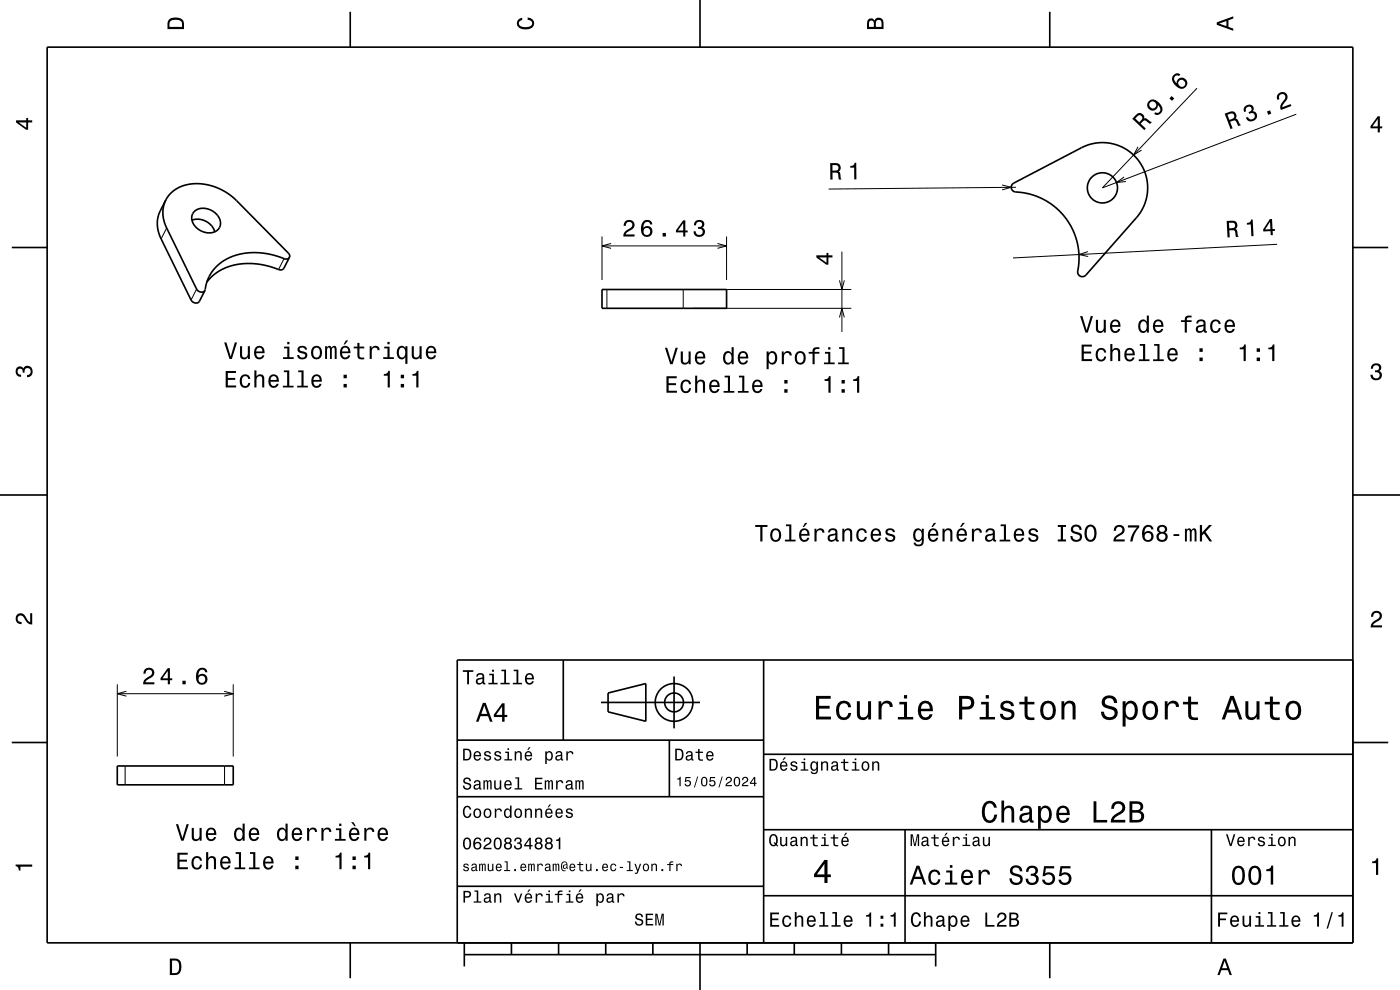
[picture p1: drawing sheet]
<svg xmlns="http://www.w3.org/2000/svg" width="297mm" height="210mm" viewBox="0 0 297 210" stroke-linecap="round" stroke-linejoin="round" font-family="sans-serif">
<g fill="none" stroke="#000" stroke-width=".21">
<path d="M253.9 18.7l-20 21.1 41.1-15.6M212.6 39.2l1.9 .5-1.9 .6M215.5 39.7l-39.7 .4M238.5 37.5l-1.6 1.2 2-.2M241.4 31.1l-.9 1.8 1.7-1.1M35.4 48.4l-1.2 2.3M60.3 54.9l-1.2 2.3M127.7 50.2v9.2M127.7 52.2h26.4M129.6 51.6l-1.9 .6 1.9 .5M152.2 51.6l1.9 .6-1.9 .5M154.1 50.2v9.2"/>
<path d="M178.1 59.5l.5 1.9 .5-1.9M178.6 53.4v17M230.8 53.4l-1.9 .6 1.9 .4M270.9 51.8l-56 2.9M41.7 61.3l-1.2 2.3M128.7 61.4v4M144.9 61.4v4M146.9 65.4h33.7M146.9 61.4h33.7M178.1 67.3l.5-1.9 .5 1.9M24.9 145.2v15.3M24.9 147.2h24.6"/>
<path d="M26.8 146.6l-1.9 .6 1.9 .5M47.6 146.6l1.9 .6-1.9 .5M49.5 145.2v15.3M26.5 162.5v4M47.6 162.5v4"/>
</g>
<g fill="none" stroke="#000" stroke-width=".35">
<path d="M10 10h277v190h-277zM74.3 2.5v7.5M148.5 0v10M222.7 2.5v7.5M214.9 39l14.5-7.7a9.6 9.6 0 0 1 12 2.6 9.6 9.6 0 0 1-.3 12.3l-10.7 12.2a1.06 1.06 0 0 1-1.5 0 1.06 1.06 0 0 1-.2-1.4l.2-2.7-.4-2.8-.9-2.8-1.5-2.3-2-2.2-2.2-1.6-2.5-1.2-3-.6a1.62 1.62 0 0 1-1.9-.9l.1-.5zM2.5 52.5h7.5M35.2 42.4l-1.2 2.3a6.6 6.6 0 0 0 .2 6l6.3 12.9a1.06 1.06 0 0 0 1.8 .3l1.2-2.3M35.2 42.4a6.6 6.6 0 0 0 .2 6l6.3 12.9a1.05 1.05 0 0 0 1.8 .3M35.2 42.4a7.6 7.6 0 0 1 8.3-3.3 12.4 12.4 0 0 1 6.7 3.5l11 11.1 .3 .5-.1 .4M40.7 46.7a3.8 3.8 0 0 1 4.9 2.5M41.2 44.9a3.5 3.5 0 0 1 5.6 2.8 2.55 2.55 0 0 1-3.8 1.4 2.88 2.88 0 0 1-1.9-4.1zM61.4 54.6a1.13 1.13 0 0 1-1.6 .1l-2.8-.8-2.9-.3-2.7 .2-2.5 .7-1.9 1.1-1.7 1.7-1.2 1.9-.6 2.4"/>
<path d="M61.4 54.6l-1.2 2.3a1.14 1.14 0 0 1-1.6 .1l-2.1-.7-2.2-.3-2.1-.1-2.2 .3-1.9 .5-1.6 .8-1.5 1.1-1.1 1.2M287 52.5h7.5M127.7 61.4h26.4v4h-26.4zM0 105h10M287 105h10M119.5 140v17M162 140v60M287 140h-190v60M2.5 157.5h7.5M97 157h65M127.5 149h21M129 147l8-2v8l-8-2z"/>
<path d="M142 157v12M143 143.5v11M287 157.5h7.5M24.9 162.5h24.6v4h-24.6zM97 169h65M162 176h125M162 160h125M192 176v24M257 176v24M97 188h65M162 190h125M74.3 200v7.5"/>
<path d="M98.5 202.5h100M98.5 200v5M108.5 200v2.5M118.5 200v2.5M128.5 200v2.5M138.5 200v2.5M148.5 200v10M158.5 200v2.5M168.5 200v2.5M178.5 200v2.5M188.5 200v2.5M198.5 200v5"/>
<path d="M222.7 200v7.5"/>
<circle cx="233.9" cy="39.8" r="3.2"/>
<circle cx="143" cy="149" r="2"/>
<circle cx="143" cy="149" r="4"/>
</g>
<g fill="#000">
<path d="M36 4a2.18 2.18 0 0 0-.5 2.2h3.5v-1.2a1.43 1.43 0 0 0-1.7-1.3zM36.3 4.4a2.15 2.15 0 0 1 2.2 .3l.1 1h-2.6v-1z" fill-rule="evenodd"/>
<path d="M109.9 4.2l.9-.4v.4a.7 .7 0 0 0-.7 .5 .7 .7 0 0 0 .3 .8 1.7 1.7 0 0 0 2.5-.5 .9 .9 0 0 0-1-.8v-.5a1.24 1.24 0 0 1 1.4 1.1 1.24 1.24 0 0 1-1 1.4 2.22 2.22 0 0 1-2.5-.7l-.2-.5z" fill-rule="evenodd"/>
<path d="M184.2 4.2l-.3 .7v1.3h3.5v-1.3a.98 .98 0 0 0-.7-1.1 .98 .98 0 0 0-1.2 .6 .84 .84 0 0 0-1.3-.2zM184.5 4.5a.54 .54 0 0 1 .6-.1 .54 .54 0 0 1 .3 .6v.7h-1zM185.9 4.4a.62 .62 0 0 1 .8-.1 .62 .62 0 0 1 .3 .6v.8h-1.2z" fill-rule="evenodd"/>
<path d="M258.1 4.7v.6l3.5 1.2v-.4l-1-.4v-1.4l1-.4v-.4zM258.6 5l1.6-.5v1z" fill-rule="evenodd"/>
<path d="M3.4 25.5v.5l2.1 1.5h.5v-1.5h.8v-.5h-.8v-.5h-.4v.5zM4 26h1.6v1.1z" fill-rule="evenodd"/>
<path d="M176.1 34.6l.1 3.5h.4v-1.5a1.08 1.08 0 0 1 1.2 .3l.2 1.2h.5l-.3-1.5-.3-.2a.97 .97 0 0 0 .4-1.2 .97 .97 0 0 0-1-.6zM176.6 35a1.09 1.09 0 0 1 1.2 .3 .6 .6 0 0 1 0 .7 .6 .6 0 0 1-.7 .2h-.5z" fill-rule="evenodd"/>
<path d="M180.4 35.2a.77 .77 0 0 0 .9-.7h.3l.1 3.6h-.5v-2.5h-.8z" fill-rule="evenodd"/>
<path d="M241 24.3l-.8 .9 2.5 2.4 .4-.3-1.1-1.1a.85 .85 0 0 1 1.2-.5l.8 .6 .4-.4-1.3-.8h-.4a.97 .97 0 0 0-.5-1 .97 .97 0 0 0-1.2 .2zM241.2 24.7a.59 .59 0 0 1 1-.1 .59 .59 0 0 1-.1 1l-.4 .3-.9-.8z" fill-rule="evenodd"/>
<path d="M243.7 21.5a1.15 1.15 0 0 0 .4 1.9 1.15 1.15 0 0 0 1.5-1.2 1.03 1.03 0 0 1 .4 1.5 .56 .56 0 0 1-.9 .1l-.3 .3a1.18 1.18 0 0 0 1.6-.2 1.18 1.18 0 0 0-.1-1.6 1.76 1.76 0 0 0-2.6-.8zM243.8 22.2a.75 .75 0 0 1 1.5 0 .75 .75 0 0 1-1.5 0zM248.6 20.4l-.5 .5 .5 .5 .5-.5zM249 15.9a1.58 1.58 0 0 0 .5 2.3 1.26 1.26 0 0 0 1.8 .5 1.26 1.26 0 0 0 .2-1.9 1.11 1.11 0 0 0-1.3-.2 1.11 1.11 0 0 0-.6 1.1 1.02 1.02 0 0 1-.3-1.5 .58 .58 0 0 1 .8-.1l.3-.3a.99 .99 0 0 0-1.4 .1zM249.9 17.7a.75 .75 0 0 1 1.5 0 .75 .75 0 0 1-1.5 0z" fill-rule="evenodd"/>
<path d="M259.8 24.1l1.3 3.3 .4-.2-.5-1.4a1.08 1.08 0 0 1 1.2-.1l.5 1 .5-.1-.7-1.3-.4-.1a.97 .97 0 0 0 0-1.2 .97 .97 0 0 0-1.2-.3zM260.4 24.3a1.09 1.09 0 0 1 1.3-.1 .6 .6 0 0 1 .1 .6 .6 .6 0 0 1-.5 .4l-.5 .2z" fill-rule="evenodd"/>
<path d="M264.1 22.5a1.07 1.07 0 0 0-.2 1.3l.4-.2a.62 .62 0 0 1 .1-.8 .62 .62 0 0 1 .8-.1 .62 .62 0 0 1 .1 .9l-.4 .2 .1 .3a.72 .72 0 0 1 1 .1 .72 .72 0 0 1-.1 1.1 .72 .72 0 0 1-1-.2l-.2-.3-.4 .2a1.18 1.18 0 0 0 1.8 .6 1.18 1.18 0 0 0-.1-2h-.2a.9 .9 0 0 0-.1-1.2 .9 .9 0 0 0-1.2-.1zM268.8 23.7l.2 .7 .7-.3-.3-.7zM271.2 19.9a1.15 1.15 0 0 0-.2 1.3l.4-.2a.7 .7 0 0 1 .2-.9 .7 .7 0 0 1 1 .1 .7 .7 0 0 1-.2 1 1.8 1.8 0 0 0-.7 2.1l2.3-.8-.2-.4-1.8 .7a2.21 2.21 0 0 1 1-1.7 1.11 1.11 0 0 0-.3-1.4 1.11 1.11 0 0 0-1.5 .2z" fill-rule="evenodd"/>
<path d="M292.3 24.7l-1.6 2.1v.4h1.6v.9h.4v-.9h.5v-.4h-.5v-2.1zM292.3 25.2v1.6h-1.1z" fill-rule="evenodd"/>
<path d="M132.6 47l-.3 .9h.5a.7 .7 0 0 1 .5-.8 .7 .7 0 0 1 .8 .5 .7 .7 0 0 1-.5 .8 1.8 1.8 0 0 0-1.4 1.8h2.4v-.5h-1.9a2.2 2.2 0 0 1 1.5-1.1 1.13 1.13 0 0 0 .1-1.7 1.13 1.13 0 0 0-1.7 .1zM136.5 46.9a2.4 2.4 0 0 0 .2 3.3 1.16 1.16 0 0 0 1.5-.4 1.16 1.16 0 0 0-.2-1.5 1.16 1.16 0 0 0-1.5 0 1.03 1.03 0 0 1 .8-1.3 .58 .58 0 0 1 .6 .6h.5a1.12 1.12 0 0 0-.7-.9 1.12 1.12 0 0 0-1.2 .2zM136.4 49.1a.75 .75 0 0 1 1.5 0 .75 .75 0 0 1-1.5 0zM140.6 49.4v.8h.7v-.8zM144.9 46.7l-1.5 2.2v.4h1.5v.9h.5v-.9h.5v-.4h-.5v-2.2zM144.9 47.3v1.6h-1.1zM147.5 46.9l-.3 .9h.5a.62 .62 0 0 1 .3-.8 .62 .62 0 0 1 .8 .3 .62 .62 0 0 1-.2 .8h-.5v.4a.72 .72 0 0 1 .9 .5 .72 .72 0 0 1-.5 .9 .72 .72 0 0 1-.9-.5v-.3h-.5a1.18 1.18 0 0 0 1.5 1.2 1.18 1.18 0 0 0 .6-1.9l-.2-.1a.97 .97 0 0 0 .2-1.4 .97 .97 0 0 0-1.3-.2z" fill-rule="evenodd"/>
<path d="M173.2 54.2v.4l2.1 1.5h.4v-1.5h.9v-.4h-.9v-.5h-.4v.5zM173.8 54.6h1.5v1.1z" fill-rule="evenodd"/>
<path d="M260.2 46.9l.2 3.5 .5-.1-.1-1.4a.85 .85 0 0 1 1.3 .5l.1 .9 .5-.1-.3-1.4-.3-.2a.97 .97 0 0 0 .3-1.2 .97 .97 0 0 0-1-.6zM260.7 47.3a1.09 1.09 0 0 1 1.3 .2 .6 .6 0 0 1-.1 .7 .6 .6 0 0 1-.6 .2h-.5z" fill-rule="evenodd"/>
<path d="M264.5 47.3v.4l.8-.1 .2 2.5h.4l-.1-3.5h-.4a.78 .78 0 0 1-.9 .7zM269.4 46.5l-1.4 2.2v.4l1.5-.1 .1 .9h.4v-.9h.5v-.4h-.5l-.1-2.1zM269.4 47.1l.1 1.5-1.1 .1z" fill-rule="evenodd"/>
<path d="M47.6 72.6l1.1 3.5h.5l1.1-3.5h-.5l-.9 3-.9-3zM50.9 73.4v1.8a.89 .89 0 0 0 .6 1 .89 .89 0 0 0 1.1-.5v.4h.4v-2.7h-.4v1.6a.65 .65 0 0 1-.4 .8 .65 .65 0 0 1-.8-.3v-2.1zM54.2 73.7a1.54 1.54 0 0 0 .8 2.5 1.06 1.06 0 0 0 1.1-.8h-.5l-.2 .3-.4 .1a.76 .76 0 0 1-.6-.9h1.7a1.16 1.16 0 0 0-.5-1.3 1.16 1.16 0 0 0-1.4 .1zM54.5 73.9a.66 .66 0 0 1 .8-.1 .66 .66 0 0 1 .4 .7h-1.3zM60.3 73.5v.4h.6v1.9h-.9v.3h2.3v-.3h-.9v-2.3zM60.9 72.5v.5h.5v-.5zM63.4 73.6a.76 .76 0 0 0-.3 .8 .76 .76 0 0 0 .8 .5l.8 .3a.63 .63 0 0 1-.6 .7 .63 .63 0 0 1-.6-.6h-.5a1.07 1.07 0 0 0 1.2 .9 1.07 1.07 0 0 0 1-1.2l-.5-.3-1-.3a.53 .53 0 0 1 .4-.7 .53 .53 0 0 1 .6 .5h.4a1.03 1.03 0 0 0-.7-.9 1.03 1.03 0 0 0-1 .3zM66.3 73.7a1.53 1.53 0 0 0 .9 2.5 1.48 1.48 0 0 0 1.1-1.4 1.48 1.48 0 0 0-1.1-1.5l-.5 .1zM66.6 74a.67 .67 0 0 1 .7-.2 .67 .67 0 0 1 .5 .5 1.11 1.11 0 0 1-.6 1.5 1.17 1.17 0 0 1-.6-1.8zM69 73.4v2.7h.4v-2l.3-.4 .3 .3v2.1h.4v-1.8a.5 .5 0 0 1 .4-.6l.2 .1v.4v1.9h.4v-1.8a.69 .69 0 0 0-.5-1l-.6 .4-.1-.3-.4-.1-.4 .4v-.3zM73.4 72.2l-.5 .9h.3l.7-.9zM72.4 73.7a1.54 1.54 0 0 0 .8 2.5 1.06 1.06 0 0 0 1.1-.8h-.4l-.3 .3-.3 .1a.76 .76 0 0 1-.7-.9h1.7a1.16 1.16 0 0 0-.4-1.3 1.16 1.16 0 0 0-1.5 .1zM72.8 73.9a.66 .66 0 0 1 .8-.1 .66 .66 0 0 1 .3 .7h-1.3zM75.8 72.7v.8h-.8v.4h.8v1.8a1.04 1.04 0 0 0 1.5 .5v-.4a.68 .68 0 0 1-1-.3v-1.6h1v-.4h-1v-.8zM78.4 73.4v2.7h.5v-1.5a.66 .66 0 0 1 .3-.8 .66 .66 0 0 1 .9 .2v.3h.4a.9 .9 0 0 0-.7-.9 .9 .9 0 0 0-1 .5v-.5zM81.5 73.5v.4h.7v1.9h-.9v.3h2.3v-.3h-1v-2.3zM82.2 72.5v.5h.5v-.5zM84.5 73.7a1.57 1.57 0 0 0 .7 2.5l.5-.1 .3-.4v1.5h.4v-3.8h-.4v.5l-.2-.3a.88 .88 0 0 0-1.3 .1zM84.8 74a.62 .62 0 0 1 .7-.2 .62 .62 0 0 1 .4 .5 1.12 1.12 0 0 1-.6 1.5 1.19 1.19 0 0 1-.5-1.8zM87.3 73.4v1.8a.89 .89 0 0 0 .7 1 .89 .89 0 0 0 1-.5v.4h.5v-2.7h-.5v1.6a.65 .65 0 0 1-.4 .8 .65 .65 0 0 1-.8-.3v-2.1zM90.6 73.7a1.54 1.54 0 0 0 .8 2.5 1.06 1.06 0 0 0 1.1-.8h-.4l-.2 .3-.4 .1a.76 .76 0 0 1-.7-.9h1.8a1.16 1.16 0 0 0-.5-1.3 1.16 1.16 0 0 0-1.5 .1zM91 73.9a.66 .66 0 0 1 .8-.1 .66 .66 0 0 1 .3 .7h-1.3z" fill-rule="evenodd"/>
<path d="M141.1 73.8l1.1 3.5h.5l1.1-3.5h-.5l-.9 2.9-.9-2.9zM144.4 74.6v1.7a.89 .89 0 0 0 .6 1 .89 .89 0 0 0 1.1-.5v.5h.4v-2.7h-.4v1.5a.65 .65 0 0 1-.4 .8 .65 .65 0 0 1-.8-.3v-2zM147.7 74.8a1.54 1.54 0 0 0 .8 2.6 1.07 1.07 0 0 0 1.1-.9h-.5l-.2 .3-.3 .2a.76 .76 0 0 1-.7-1h1.7a1.16 1.16 0 0 0-.5-1.3 1.16 1.16 0 0 0-1.4 .1zM148 75.1a.66 .66 0 0 1 .8-.2 .66 .66 0 0 1 .4 .8h-1.3zM153.7 74.8a1.58 1.58 0 0 0 .7 2.6l.5-.2 .3-.4v.5h.4v-3.7h-.4v1.4a.89 .89 0 0 0-1.5-.2zM154 75.1a.62 .62 0 0 1 .7-.2 .62 .62 0 0 1 .4 .6 1.12 1.12 0 0 1-.6 1.5 1.19 1.19 0 0 1-.5-1.9zM156.8 74.8a1.54 1.54 0 0 0 .8 2.6 1.06 1.06 0 0 0 1.1-.9h-.4l-.3 .3-.3 .2a.76 .76 0 0 1-.7-1h1.7a1.16 1.16 0 0 0-.4-1.3 1.16 1.16 0 0 0-1.5 .1zM157.2 75.1a.66 .66 0 0 1 .8-.2 .66 .66 0 0 1 .3 .8h-1.3zM162.6 74.6v3.7h.5v-1.5a.93 .93 0 0 0 1 .5 .93 .93 0 0 0 .7-.8 1.5 1.5 0 0 0-1-2l-.4 .1-.3 .4v-.4zM163.3 75.1a.63 .63 0 0 1 .6-.2 .63 .63 0 0 1 .5 .6 1.13 1.13 0 0 1-.6 1.5 1.18 1.18 0 0 1-.5-1.9zM165.9 74.6v2.7h.4v-1.6a.66 .66 0 0 1 .4-.8 .66 .66 0 0 1 .8 .3v.2h.5a.89 .89 0 0 0-.7-.9 .89 .89 0 0 0-1 .5v-.4zM168.9 74.8a1.53 1.53 0 0 0 .9 2.6 1.48 1.48 0 0 0 1.1-1.5 1.48 1.48 0 0 0-1.1-1.4l-.5 .1zM169.2 75.1a.67 .67 0 0 1 .7-.2 .67 .67 0 0 1 .5 .6 1.11 1.11 0 0 1-.6 1.5 1.17 1.17 0 0 1-.6-1.9zM171.6 74.6v.4h.8v2.3h.4v-2.3h1v-.4h-1l.1-.3 .3-.2h.6v-.4a1.04 1.04 0 0 0-1.4 .7v.2zM175 74.6v.4h.7v1.9h-.9v.4h2.3v-.4h-1v-2.3zM175.7 73.6v.5h.5v-.5zM178 73.6v.4h.7v2.9h-.9v.4h2.3v-.4h-.9v-3.3z" fill-rule="evenodd"/>
<path d="M229.5 73.1v3.5h2.2v-.4h-1.8v-1.2h1.6v-.4h-1.6v-1.1h1.7v-.4zM232.7 74.2a1.53 1.53 0 0 0 .9 2.5 1.05 1.05 0 0 0 1.1-1.1h-.4a.67 .67 0 0 1-.7 .7 .67 .67 0 0 1-.7-.6 1.12 1.12 0 0 1 .7-1.5 .6 .6 0 0 1 .6 .6h.5a1.09 1.09 0 0 0-.8-1 1.09 1.09 0 0 0-1.2 .4zM235.5 73v3.6h.5v-1.6a.63 .63 0 0 1 .4-.7 .63 .63 0 0 1 .8 .3v2h.4v-1.8a.88 .88 0 0 0-.6-1 .88 .88 0 0 0-1 .5v-1.3zM238.8 74.2a1.54 1.54 0 0 0 .8 2.5 1.06 1.06 0 0 0 1.1-.9h-.4l-.3 .4-.3 .1a.75 .75 0 0 1-.7-.9h1.7a1.17 1.17 0 0 0-.4-1.4 1.17 1.17 0 0 0-1.5 .2zM239.2 74.4a.66 .66 0 0 1 .8-.1 .66 .66 0 0 1 .3 .7h-1.3zM241.8 73v.3h.7v2.9h-.9v.4h2.3v-.4h-1v-3.2zM244.8 73v.3h.7v2.9h-.9v.4h2.3v-.4h-.9v-3.2zM247.9 74.2a1.54 1.54 0 0 0 .8 2.5 1.06 1.06 0 0 0 1.1-.9h-.4l-.3 .4-.3 .1a.75 .75 0 0 1-.7-.9h1.8a1.17 1.17 0 0 0-.5-1.4 1.17 1.17 0 0 0-1.5 .2zM248.3 74.4a.66 .66 0 0 1 .8-.1 .66 .66 0 0 1 .3 .7h-1.3zM254.5 75.8v.8h.7v-.8zM254.5 73.9v.7h.7v-.7z" fill-rule="evenodd"/>
<path d="M229.1 67l1.2 3.5h.5l1.1-3.5h-.5l-.9 3-.9-3zM232.5 67.8v1.8a.89 .89 0 0 0 .6 1 .89 .89 0 0 0 1.1-.5v.4h.4v-2.7h-.5v1.6a.64 .64 0 0 1-.3 .8 .64 .64 0 0 1-.8-.3l-.1-2.1zM235.8 68.1a1.54 1.54 0 0 0 .8 2.5 1.05 1.05 0 0 0 1.1-.8h-.5l-.2 .3-.4 .1a.75 .75 0 0 1-.7-.9h1.8a1.16 1.16 0 0 0-.5-1.3 1.16 1.16 0 0 0-1.4 .1zM236.1 68.3a.66 .66 0 0 1 .8-.1 .66 .66 0 0 1 .3 .8h-1.3zM241.7 68.1a1.58 1.58 0 0 0 .8 2.5l.5-.1 .3-.4v.4h.4v-3.6h-.4v1.4a.89 .89 0 0 0-1.6-.2zM242.1 68.4a.62 .62 0 0 1 .7-.2 .62 .62 0 0 1 .4 .5 1.11 1.11 0 0 1-.6 1.5 1.19 1.19 0 0 1-.5-1.8zM244.9 68.1a1.54 1.54 0 0 0 .8 2.5 1.05 1.05 0 0 0 1.1-.8h-.5l-.2 .3-.4 .1a.75 .75 0 0 1-.7-.9h1.8a1.16 1.16 0 0 0-.5-1.3 1.16 1.16 0 0 0-1.4 .1zM245.2 68.3a.66 .66 0 0 1 .8-.1 .66 .66 0 0 1 .4 .8h-1.4zM250.5 67.9v.4h.8v2.2h.5v-2.2h1v-.4h-1v-.3l.3-.3h.7v-.3a1.03 1.03 0 0 0-1.5 .7v.2zM254 68l-.2 .6h.4a.55 .55 0 0 1 .7-.5 .55 .55 0 0 1 .3 .8h-.2a1 1 0 0 0-1 .2 1 1 0 0 0-.3 1.1 .94 .94 0 0 0 1.7 0l.1 .3 .5 .1v-.4h-.2v-1.6a1.02 1.02 0 0 0-.7-.9 1.02 1.02 0 0 0-1.1 .3zM254.2 69.5l1.1-.3a.77 .77 0 0 1-.2 .8 .77 .77 0 0 1-.9 .1l-.1-.3zM257 68.1a1.52 1.52 0 0 0 .9 2.5 1.05 1.05 0 0 0 1.1-1h-.5a.67 .67 0 0 1-.6 .7 .67 .67 0 0 1-.7-.6 1.12 1.12 0 0 1 .7-1.6 .6 .6 0 0 1 .6 .6h.5a1.09 1.09 0 0 0-.8-.9 1.09 1.09 0 0 0-1.2 .3zM260.1 68.1a1.54 1.54 0 0 0 .8 2.5 1.05 1.05 0 0 0 1-.8h-.4l-.2 .3-.4 .1a.75 .75 0 0 1-.7-.9h1.8a1.16 1.16 0 0 0-.5-1.3 1.16 1.16 0 0 0-1.4 .1zM260.4 68.3a.66 .66 0 0 1 .8-.1 .66 .66 0 0 1 .3 .8h-1.3z" fill-rule="evenodd"/>
<path d="M263 73.7v.4h.8v2.5h.5v-3.5h-.4a.77 .77 0 0 1-.9 .6zM266.6 75.8v.8h.7v-.8zM266.6 73.9v.7h.7v-.7zM269.1 73.7v.4h.8v2.5h.5v-3.5h-.4a.77 .77 0 0 1-.9 .6z" fill-rule="evenodd"/>
<path d="M291.1 77.4a1.08 1.08 0 0 1 1.4-.2 1.08 1.08 0 0 1 .4 1.2l-.3 .3a1.06 1.06 0 0 1 .5 1.3 1.06 1.06 0 0 1-1.2 .7 1.1 1.1 0 0 1-1.2-1.2h.5a.71 .71 0 0 0 1 .8 .71 .71 0 0 0 .1-1.3h-.6v-.4a.61 .61 0 0 0 .8-.3 .61 .61 0 0 0-.2-.8 .61 .61 0 0 0-.9 .2l-.1 .5h-.5z" fill-rule="evenodd"/>
<path d="M3.6 78a.86 .86 0 0 1 1.4 .2 1.06 1.06 0 0 1 1.2-.6 1.06 1.06 0 0 1 .7 1.2 1.1 1.1 0 0 1-1.2 1.2v-.4a.71 .71 0 0 0 .8-1 .71 .71 0 0 0-1.3-.1v.6h-.4a.61 .61 0 0 0-.3-.8 .61 .61 0 0 0-.8 .2 .61 .61 0 0 0 .2 .8l.6 .2v.4a1.15 1.15 0 0 1-1.2-.6 1.15 1.15 0 0 1 .3-1.3z" fill-rule="evenodd"/>
<path d="M47.9 78.7v3.5h2.2v-.4h-1.8v-1.2h1.6v-.4h-1.6v-1.1h1.8v-.4zM51.2 79.8a1.53 1.53 0 0 0 .8 2.5 1.05 1.05 0 0 0 1.1-1.1h-.4a.67 .67 0 0 1-.7 .7 .67 .67 0 0 1-.7-.6 1.12 1.12 0 0 1 .7-1.5 .59 .59 0 0 1 .7 .6h.4a1.09 1.09 0 0 0-.8-1 1.09 1.09 0 0 0-1.1 .4zM54 78.6v3.6h.4v-1.6a.63 .63 0 0 1 .4-.7 .63 .63 0 0 1 .8 .3v2h.5v-1.8a.88 .88 0 0 0-.6-1 .88 .88 0 0 0-1.1 .5v-1.3zM57.2 79.8a1.54 1.54 0 0 0 .8 2.5 1.06 1.06 0 0 0 1.1-.9h-.4l-.2 .4-.4 .1a.76 .76 0 0 1-.7-.9h1.8a1.17 1.17 0 0 0-.5-1.4 1.17 1.17 0 0 0-1.5 .2zM57.6 80a.66 .66 0 0 1 .8-.1 .66 .66 0 0 1 .3 .7h-1.3zM60.2 78.6v.3h.7v2.9h-.9v.4h2.3v-.4h-.9v-3.2zM63.3 78.6v.3h.7v2.9h-1v.4h2.3v-.4h-.9v-3.2zM66.3 79.8a1.54 1.54 0 0 0 .8 2.5 1.06 1.06 0 0 0 1.1-.9h-.4l-.2 .4-.4 .1a.76 .76 0 0 1-.7-.9h1.8a1.17 1.17 0 0 0-.5-1.4 1.17 1.17 0 0 0-1.5 .2zM66.7 80a.66 .66 0 0 1 .8-.1 .66 .66 0 0 1 .3 .7h-1.3zM72.9 81.4v.8h.7v-.8zM72.9 79.5v.7h.7v-.7z" fill-rule="evenodd"/>
<path d="M81.4 79.3v.4h.8v2.5h.5v-3.5h-.3a.78 .78 0 0 1-1 .6zM85 81.4v.8h.7v-.8zM85 79.5v.7h.7v-.7zM87.5 79.3v.4h.8v2.5h.5v-3.5h-.4a.77 .77 0 0 1-.9 .6z" fill-rule="evenodd"/>
<path d="M141.4 79.8v3.5h2.2v-.4h-1.8v-1.2h1.6v-.4h-1.6v-1.1h1.8v-.4zM144.7 80.9a1.53 1.53 0 0 0 .8 2.5 1.06 1.06 0 0 0 1.1-1.1h-.4a.67 .67 0 0 1-.7 .7 .67 .67 0 0 1-.7-.6 1.12 1.12 0 0 1 .7-1.5 .59 .59 0 0 1 .7 .6h.4a1.09 1.09 0 0 0-.8-1 1.09 1.09 0 0 0-1.1 .4zM147.5 79.7v3.6h.4v-1.6a.63 .63 0 0 1 .4-.7 .63 .63 0 0 1 .8 .3v2h.5v-1.8a.88 .88 0 0 0-.6-.9 .88 .88 0 0 0-1.1 .4v-1.3zM150.7 80.9a1.55 1.55 0 0 0 .8 2.5 1.07 1.07 0 0 0 1.1-.9h-.4l-.2 .4-.4 .1a.76 .76 0 0 1-.7-.9h1.8a1.17 1.17 0 0 0-.5-1.4 1.17 1.17 0 0 0-1.5 .2zM151.1 81.1a.66 .66 0 0 1 .8-.1 .66 .66 0 0 1 .3 .7h-1.3zM153.7 79.7v.4h.7v2.8h-.9v.4h2.3v-.4h-.9v-3.2zM156.8 79.7v.4h.7v2.8h-1v.4h2.3v-.4h-.9v-3.2zM159.8 80.9a1.55 1.55 0 0 0 .8 2.5 1.07 1.07 0 0 0 1.1-.9h-.4l-.2 .4-.4 .1a.76 .76 0 0 1-.7-.9h1.8a1.17 1.17 0 0 0-.5-1.4 1.17 1.17 0 0 0-1.5 .2zM160.2 81.1a.66 .66 0 0 1 .8-.1 .66 .66 0 0 1 .3 .7h-1.3zM166.4 82.6v.7h.7v-.7zM166.4 80.6v.8h.7v-.8z" fill-rule="evenodd"/>
<path d="M174.9 80.5v.3h.8v2.5h.5v-3.5h-.3a.78 .78 0 0 1-1 .7zM178.5 82.6v.7h.7v-.7zM178.5 80.6v.8h.7v-.8zM181 80.5v.3h.8v2.5h.5v-3.5h-.4a.77 .77 0 0 1-.9 .7z" fill-rule="evenodd"/>
<path d="M160.2 111.4v.4h1.1v3.1h.4v-3.1h1.1v-.4zM163.7 112.4a1.52 1.52 0 0 0 .9 2.6 1.48 1.48 0 0 0 1.1-1.5 1.48 1.48 0 0 0-1.1-1.4l-.5 .1zM164 112.7a.67 .67 0 0 1 .7-.2 .67 .67 0 0 1 .5 .5 1.11 1.11 0 0 1-.6 1.6 1.17 1.17 0 0 1-.6-1.9zM166.7 111.2v.4h.7v2.9h-.9v.4h2.3v-.4h-.9v-3.3zM170.8 110.9l-.5 .9h.3l.7-.9zM169.8 112.4a1.54 1.54 0 0 0 .8 2.6 1.06 1.06 0 0 0 1.1-.9h-.4l-.3 .3-.3 .2a.75 .75 0 0 1-.7-1h1.7a1.17 1.17 0 0 0-.4-1.3 1.17 1.17 0 0 0-1.5 .1zM170.2 112.7a.66 .66 0 0 1 .8-.2 .66 .66 0 0 1 .3 .8h-1.3zM172.8 112.2v2.7h.4v-1.6a.66 .66 0 0 1 .4-.8 .66 .66 0 0 1 .8 .3l.1 .2h.4a.89 .89 0 0 0-.7-.9 .89 .89 0 0 0-1 .5v-.4zM175.9 112.3l-.2 .6h.4a.55 .55 0 0 1 .7-.5 .55 .55 0 0 1 .3 .8h-.2a1 1 0 0 0-1 .2 1 1 0 0 0-.3 1.1 .94 .94 0 0 0 1.7 0l.1 .3 .5 .1v-.4h-.2v-1.6a1.02 1.02 0 0 0-.7-.8 1.02 1.02 0 0 0-1.1 .2zM176.1 113.8l1.1-.3a.77 .77 0 0 1-.2 .9 .77 .77 0 0 1-.9 0l-.1-.3zM178.7 112.2v2.7h.4v-1.6a.63 .63 0 0 1 .6-.9 .63 .63 0 0 1 .7 .8v1.7h.4v-1.8a.89 .89 0 0 0-.6-1 .89 .89 0 0 0-1.1 .5v-.4zM182 112.4a1.53 1.53 0 0 0 .8 2.6 1.06 1.06 0 0 0 1.1-1.1h-.4a.67 .67 0 0 1-.7 .7 .67 .67 0 0 1-.7-.6 1.12 1.12 0 0 1 .7-1.6 .6 .6 0 0 1 .7 .6h.4a1.09 1.09 0 0 0-.8-.9 1.09 1.09 0 0 0-1.1 .3zM185 112.4a1.54 1.54 0 0 0 .8 2.6 1.06 1.06 0 0 0 1.1-.9h-.5l-.2 .3-.4 .2a.75 .75 0 0 1-.6-1h1.7a1.17 1.17 0 0 0-.5-1.3 1.17 1.17 0 0 0-1.4 .1zM185.3 112.7a.66 .66 0 0 1 .8-.2 .66 .66 0 0 1 .4 .8h-1.3zM188.1 112.3a.75 .75 0 0 0-.2 .8 .75 .75 0 0 0 .7 .5l.9 .4a.63 .63 0 0 1-.6 .6 .63 .63 0 0 1-.7-.6h-.4a1.07 1.07 0 0 0 1.2 .9 1.07 1.07 0 0 0 .9-1.2l-.4-.3-1.1-.3a.53 .53 0 0 1 .4-.7 .53 .53 0 0 1 .6 .5h.5a1.03 1.03 0 0 0-.7-.9 1.03 1.03 0 0 0-1.1 .3zM194 112.4a1.57 1.57 0 0 0 .8 2.6l.4-.2 .4-.4a.73 .73 0 0 1-.4 1.1 .73 .73 0 0 1-.9-.4h-.5a1.1 1.1 0 0 0 1.3 .8 1.1 1.1 0 0 0 .9-1.2v-2.5h-.4v.4l-.4-.4a.89 .89 0 0 0-1.2 .2zM194.3 112.7a.63 .63 0 0 1 .7-.2 .63 .63 0 0 1 .5 .6 1.1 1.1 0 0 1-.7 1.5 1.19 1.19 0 0 1-.5-1.9zM198.1 110.9l-.5 .9h.3l.7-.9zM197.1 112.4a1.54 1.54 0 0 0 .8 2.6 1.05 1.05 0 0 0 1.1-.9h-.4l-.2 .3-.4 .2a.75 .75 0 0 1-.7-1h1.8a1.16 1.16 0 0 0-.5-1.3 1.16 1.16 0 0 0-1.5 .1zM197.5 112.7a.66 .66 0 0 1 .8-.2 .66 .66 0 0 1 .3 .8h-1.3zM199.9 112.2v2.7h.5v-1.6a.63 .63 0 0 1 .5-.9 .63 .63 0 0 1 .7 .8v1.7h.4v-1.8a.89 .89 0 0 0-.6-1 .89 .89 0 0 0-1 .5v-.4zM204.2 110.9l-.5 .9h.3l.7-.9zM203.2 112.4a1.54 1.54 0 0 0 .8 2.6 1.06 1.06 0 0 0 1.1-.9h-.4l-.3 .3-.3 .2a.76 .76 0 0 1-.7-1h1.7a1.16 1.16 0 0 0-.4-1.3 1.16 1.16 0 0 0-1.5 .1zM203.6 112.7a.66 .66 0 0 1 .8-.2 .66 .66 0 0 1 .3 .8h-1.3zM206.2 112.2v2.7h.4v-1.6a.66 .66 0 0 1 .4-.8 .66 .66 0 0 1 .8 .3v.2h.5a.89 .89 0 0 0-.7-.9 .89 .89 0 0 0-1 .5v-.4zM209.3 112.3l-.2 .6h.4a.55 .55 0 0 1 .6-.5 .55 .55 0 0 1 .4 .8h-.2a1.14 1.14 0 0 0-1.3 .9 .73 .73 0 0 0 .8 .8l.4-.1 .5-.3 .1 .3 .5 .1v-.4h-.2v-1.6a1.02 1.02 0 0 0-.7-.8 1.02 1.02 0 0 0-1.1 .2zM209.5 113.8l1.1-.3a.77 .77 0 0 1-.2 .9 .77 .77 0 0 1-.9 0zM212.3 111.2v.4h.7v2.9h-.9v.4h2.2v-.4h-.9v-3.3zM215.4 112.4a1.54 1.54 0 0 0 .8 2.6 1.06 1.06 0 0 0 1-.9h-.4l-.2 .3-.4 .2a.75 .75 0 0 1-.7-1h1.8a1.17 1.17 0 0 0-.5-1.3 1.17 1.17 0 0 0-1.4 .1zM215.7 112.7a.66 .66 0 0 1 .8-.2 .66 .66 0 0 1 .3 .8h-1.3zM218.4 112.3a.75 .75 0 0 0-.2 .8 .75 .75 0 0 0 .7 .5l.9 .4a.63 .63 0 0 1-.6 .6 .63 .63 0 0 1-.6-.6h-.5a1.07 1.07 0 0 0 1.2 .9 1.07 1.07 0 0 0 .9-1.2l-.4-.3-1.1-.3a.54 .54 0 0 1 .5-.7 .54 .54 0 0 1 .6 .5h.4a1.03 1.03 0 0 0-.7-.9 1.03 1.03 0 0 0-1.1 .3zM224.4 111.4v.4h.6v2.6h-.6v.5h1.8v-.5h-.7v-2.6h.7v-.4zM227.5 111.6a.97 .97 0 0 0-.3 1 .97 .97 0 0 0 .9 .6 .77 .77 0 0 1 .9 1 .84 .84 0 0 1-.9 .3 .84 .84 0 0 1-.6-.8h-.4a1.21 1.21 0 0 0 1.4 1.3 1.21 1.21 0 0 0 .8-1.8l-.8-.3a.72 .72 0 0 1-.9-.7 .7 .7 0 0 1 .8-.5 .7 .7 0 0 1 .6 .7h.5a1.17 1.17 0 0 0-.7-1.1 1.17 1.17 0 0 0-1.3 .3zM230.4 111.7a2.52 2.52 0 0 0 .4 3.1 1.21 1.21 0 0 0 1.7-.9 1.94 1.94 0 0 0-.9-2.6l-.8 .1zM231 111.8l.3-.1a1.7 1.7 0 0 1 .4 2.7l-.4 .1a1.13 1.13 0 0 1-.8-1.4l.1-.6zM236.6 111.7l-.3 .9h.4a.7 .7 0 0 1 .5-.8 .7 .7 0 0 1 .9 .5 .7 .7 0 0 1-.5 .8 1.8 1.8 0 0 0-1.4 1.8h2.4v-.5h-1.9a2.2 2.2 0 0 1 1.5-1.1 1.13 1.13 0 0 0 .1-1.7 1.13 1.13 0 0 0-1.7 .1zM239.3 111.4v.5h1.9a5.2 5.2 0 0 0-1.4 3h.5a5.3 5.3 0 0 1 1.4-3v-.5zM242.8 111.6a2.41 2.41 0 0 0 .2 3.3 1.16 1.16 0 0 0 1.5-.4 1.16 1.16 0 0 0-.2-1.5 1.16 1.16 0 0 0-1.5 0 1.02 1.02 0 0 1 .8-1.3 .58 .58 0 0 1 .6 .6h.5a1.12 1.12 0 0 0-.7-.9 1.12 1.12 0 0 0-1.2 .2zM242.8 113.8a.75 .75 0 0 1 1.4 0 .75 .75 0 0 1-1.4 0zM245.7 111.6a.84 .84 0 0 0 .2 1.4 1.11 1.11 0 0 0-.4 1.5 1.11 1.11 0 0 0 1.5 .4 1.03 1.03 0 0 0 .7-.9 1.03 1.03 0 0 0-.5-1 .89 .89 0 0 0 .4-1.1 .89 .89 0 0 0-1.1-.6zM245.8 113.9a.71 .71 0 0 1 1.4 0 .71 .71 0 0 1-1.4 0zM245.9 112.3a.6 .6 0 0 1 1.2 0 .6 .6 0 0 1-1.2 0zM249 113.3v.4h1.2v-.4zM251.4 112.2v2.7h.4v-1.9l.2-.5h.3l.1 .2v2.2h.4v-2.1l.4-.4 .2 .2v.4v1.9h.4v-1.9a.69 .69 0 0 0-.5-.9l-.5 .3-.2-.2-.3-.1-.5 .3v-.2zM254.5 111.4v3.5h.5v-1.3l.4-.4 1.2 1.7h.6l-1.5-2.1 1.4-1.4h-.6l-1.5 1.6v-1.6z" fill-rule="evenodd"/>
<path d="M3.6 130.4a1.22 1.22 0 0 1 2 .7l.4 .6 .4 .3v-1.9h.4v2.4a1.8 1.8 0 0 1-1.7-1.4 .71 .71 0 0 0-.9-.5 .71 .71 0 0 0-.5 .8 .71 .71 0 0 0 .9 .5v.5a1.18 1.18 0 0 1-1.2-.7 1.18 1.18 0 0 1 .2-1.3z" fill-rule="evenodd"/>
<path d="M291.2 129.9a1.18 1.18 0 0 1 1.9 .3 1.18 1.18 0 0 1-1 1.7l-.5 .3-.3 .5h1.9v.4h-2.4a1.8 1.8 0 0 1 1.4-1.8 .71 .71 0 0 0 .5-.8 .71 .71 0 0 0-.9-.5 .71 .71 0 0 0-.5 .8h-.4z" fill-rule="evenodd"/>
<path d="M30.7 142l-.3 .9h.5a.71 .71 0 0 1 .5-.8 .71 .71 0 0 1 .9 .5 .71 .71 0 0 1-.5 .8 1.8 1.8 0 0 0-1.5 1.8h2.5v-.5h-1.9a2.23 2.23 0 0 1 1.4-1.1 1.13 1.13 0 0 0 .1-1.7 1.13 1.13 0 0 0-1.7 .1zM35.6 141.7l-1.5 2.1v.5h1.5v.9h.4v-.9h.5v-.4h-.5v-2.2zM35.6 142.3v1.6h-1.1zM38.7 144.4v.8h.7v-.8zM42.1 141.9a2.39 2.39 0 0 0 .2 3.3 1.16 1.16 0 0 0 1.5-.4 1.16 1.16 0 0 0-.2-1.5 1.16 1.16 0 0 0-1.5 0 1.02 1.02 0 0 1 .8-1.3 .58 .58 0 0 1 .6 .6h.5a1.11 1.11 0 0 0-.7-.9 1.11 1.11 0 0 0-1.2 .2zM42 144.1a.75 .75 0 0 1 1.5 0 .75 .75 0 0 1-1.5 0z" fill-rule="evenodd"/>
<path d="M98.2 158.8v2.5h.9a1.37 1.37 0 0 0 .7-2.2 1.56 1.56 0 0 0-1.6-.3zM98.6 159.1a.98 .98 0 0 1 1.1 .7 .98 .98 0 0 1-.6 1.2h-.5zM100.7 159.6a1.04 1.04 0 0 0-.2 1.2 1.04 1.04 0 0 0 1 .5l.5-.5h-.3l-.4 .3a.54 .54 0 0 1-.5-.7h1.3a.83 .83 0 0 0-.4-.9 .83 .83 0 0 0-1 .1zM100.9 159.7l.2-.1a.47 .47 0 0 1 .5 .1 .47 .47 0 0 1 .1 .5h-.9zM102.9 159.5l-.2 .1a.69 .69 0 0 0 .9 .9l.2 .1a.43 .43 0 0 1-.4 .5 .43 .43 0 0 1-.4-.4h-.3a.74 .74 0 0 0 .9 .7 .74 .74 0 0 0 .5-1l-1-.4a.38 .38 0 0 1 .3-.5 .38 .38 0 0 1 .4 .4h.3a.78 .78 0 0 0-1.2-.4zM105.1 159.5l-.2 .1a.69 .69 0 0 0 .9 .9l.2 .1a.43 .43 0 0 1-.4 .5 .43 .43 0 0 1-.5-.4h-.3a.74 .74 0 0 0 .9 .7 .74 .74 0 0 0 .5-1l-.9-.4a.38 .38 0 0 1 .3-.5 .38 .38 0 0 1 .4 .4h.3a.77 .77 0 0 0-1.2-.4zM107.2 159.4v.3h.5v1.3h-.7v.3h1.6v-.3h-.6v-1.6zM107.7 158.7v.4h.3v-.4zM109.2 159.4v1.9h.3v-1.1a.45 .45 0 0 1 .4-.6 .45 .45 0 0 1 .5 .5v1.2h.3v-1.3a.63 .63 0 0 0-.5-.7 .63 .63 0 0 0-.7 .4v-.3zM112.2 158.5l-.4 .6h.3l.5-.6zM111.5 159.6a1.04 1.04 0 0 0-.2 1.2 1.04 1.04 0 0 0 1.1 .5l.5-.5h-.3l-.5 .3a.54 .54 0 0 1-.5-.7h1.3a.83 .83 0 0 0-.4-.9 .83 .83 0 0 0-1 .1zM111.8 159.7l.1-.1a.48 .48 0 0 1 .5 .1 .48 .48 0 0 1 .2 .5h-1zM115.7 159.4v2.7h.3v-1.1a.66 .66 0 0 0 .7 .4 .66 .66 0 0 0 .5-.6 .91 .91 0 0 0 0-1.1 .91 .91 0 0 0-1-.3l-.2 .3v-.3zM116.1 159.8a.45 .45 0 0 1 .5-.2 .45 .45 0 0 1 .3 .4 .65 .65 0 0 1 .1 .8 .65 .65 0 0 1-.7 .2 .98 .98 0 0 1-.2-1.2zM118.1 159.5l-.2 .4h.3a.39 .39 0 0 1 .4-.3 .39 .39 0 0 1 .3 .5h-.1a.65 .65 0 0 0-1 .4 .65 .65 0 0 0 .6 .9l.6-.3 .1 .2h.4v-.2l-.2-.1v-1.1a.72 .72 0 0 0-.5-.6 .72 .72 0 0 0-.7 .2zM118.2 160.6l.8-.3a.55 .55 0 0 1-.2 .7 .55 .55 0 0 1-.6 0zM120.1 159.4v1.9h.4v-1.1a.47 .47 0 0 1 .2-.6 .47 .47 0 0 1 .6 .2v.2h.4a.64 .64 0 0 0-.5-.7 .64 .64 0 0 0-.8 .4v-.3z" fill-rule="evenodd"/>
<path d="M98.2 142.2v.3h.9v2.7h.4v-2.7h.9v-.3zM101.3 143l-.3 .5h.4a.47 .47 0 0 1 .5-.4 .47 .47 0 0 1 .4 .6l-.2 .1a.84 .84 0 0 0-1 .2 .84 .84 0 0 0 0 1.1 .9 .9 0 0 0 1.3-.2l.1 .2 .5 .1v-.3l-.3-.1v-1.3a.87 .87 0 0 0-1.4-.5zM101.4 144.3l.9-.3a.66 .66 0 0 1-.1 .7 .66 .66 0 0 1-.8 .1zM103.8 142.9v.3h.6v1.6h-.8v.4h2v-.4h-.8v-1.9zM104.4 142.1v.4h.4v-.4zM106.4 142.1v.3h.6v2.4h-.8v.4h1.9v-.4h-.7v-2.7zM109 142.1v.3h.6v2.4h-.8v.4h1.9v-.4h-.7v-2.7zM111.6 143.1a1.32 1.32 0 0 0 .7 2.1 .9 .9 0 0 0 .9-.7h-.3l-.2 .3-.4 .1a.65 .65 0 0 1-.6-.8h1.6a1 1 0 0 0-.4-1.2 1 1 0 0 0-1.3 .2zM111.9 143.3a.57 .57 0 0 1 .7-.1 .57 .57 0 0 1 .3 .6h-1.2z" fill-rule="evenodd"/>
<path d="M102.4 149.1l-1.4 4h.5l.4-1.2h1.6l.4 1.2h.6l-1.5-4zM102.7 149.7l.7 1.7h-1.3zM106.5 149.2l-1.7 2.4v.5h1.7v1h.5v-1h.6v-.5h-.6v-2.4zM106.5 149.9v1.7h-1.3z" fill-rule="evenodd"/>
<path d="M143.2 158.8v2.5h.9a1.37 1.37 0 0 0 .7-2.2 1.56 1.56 0 0 0-1.6-.3zM143.6 159.1a.98 .98 0 0 1 1.1 .7 .98 .98 0 0 1-.6 1.2h-.5zM145.7 159.5l-.2 .4h.3a.39 .39 0 0 1 .5-.3 .39 .39 0 0 1 .3 .5h-.2a.65 .65 0 0 0-.9 .4 .65 .65 0 0 0 .5 .9l.7-.3v.2h.4v-.2l-.1-.1-.1-1.1a.73 .73 0 0 0-.4-.6 .73 .73 0 0 0-.8 .2zM145.8 160.6l.8-.3a.55 .55 0 0 1-.1 .7 .55 .55 0 0 1-.7 0zM148.1 158.9v.5h-.5v.3h.5v1.3a.75 .75 0 0 0 1 .4v-.3a.48 .48 0 0 1-.7-.3v-1.1h.7v-.3h-.7v-.5zM150 159.6a1.04 1.04 0 0 0-.2 1.2 1.04 1.04 0 0 0 1.1 .5l.5-.5h-.4l-.4 .3a.54 .54 0 0 1-.5-.7h1.3a.83 .83 0 0 0-.4-.9 .83 .83 0 0 0-1 .1zM150.3 159.7l.1-.1a.48 .48 0 0 1 .5 .1 .48 .48 0 0 1 .2 .5h-1z" fill-rule="evenodd"/>
<path d="M173.1 147.6v5h3.2v-.6h-2.5v-1.7h2.2v-.6h-2.2v-1.5h2.4v-.6zM177.8 149.2a2.59 2.59 0 0 0 .5 3.4 1.58 1.58 0 0 0 2.3-1.4h-.6a.95 .95 0 0 1-.9 1 .95 .95 0 0 1-1-.9 1.59 1.59 0 0 1 .9-2.1 .85 .85 0 0 1 .9 .8h.7a1.56 1.56 0 0 0-1.1-1.3 1.56 1.56 0 0 0-1.7 .5zM181.8 148.8v2.5a1.27 1.27 0 0 0 .9 1.4 1.27 1.27 0 0 0 1.5-.7v.6h.6v-3.8h-.6v2.2a.92 .92 0 0 1-.6 1.1 .92 .92 0 0 1-1.2-.4v-2.9zM186.4 148.8v3.8h.6v-2.2a.95 .95 0 0 1 .5-1.1 .95 .95 0 0 1 1.2 .3l.1 .4h.6a1.28 1.28 0 0 0-1-1.4 1.28 1.28 0 0 0-1.4 .8v-.6zM190.8 148.9v.5h1v2.7h-1.3v.5h3.2v-.5h-1.3v-3.2zM191.8 147.4v.8h.6v-.8zM195.1 149.2a2.62 2.62 0 0 0 .5 3.4 1.57 1.57 0 0 0 2.2-1.1h-.6l-.3 .5-.5 .2a1.08 1.08 0 0 1-1-1.3h2.5a1.66 1.66 0 0 0-.7-2 1.66 1.66 0 0 0-2.1 .3zM195.6 149.5a.94 .94 0 0 1 1.2-.2 .94 .94 0 0 1 .5 1h-1.9zM203.5 147.6v5h.6v-2.1h.8a1.47 1.47 0 0 0 1.8-1.2 1.47 1.47 0 0 0-1.5-1.7zM204.1 148.2a1.6 1.6 0 0 1 1.8 .5 .86 .86 0 0 1 0 .9 .86 .86 0 0 1-.9 .3h-.9zM208.1 148.9v.5h1v2.7h-1.3v.5h3.3v-.5h-1.3v-3.2zM209.1 147.4v.8h.7v-.8zM212.6 148.9a1.08 1.08 0 0 0-.3 1.2 1.08 1.08 0 0 0 1 .7l1.1 .4a.57 .57 0 0 1 .2 .6 .57 .57 0 0 1-.5 .4 .96 .96 0 0 1-1.4-.8h-.6a1.6 1.6 0 0 0 1.3 1.4 1.6 1.6 0 0 0 1.7-.8 1.13 1.13 0 0 0-1-1.6l-1.1-.3-.2-.4a.87 .87 0 0 1 .9-.5 .87 .87 0 0 1 .8 .6h.6a1.41 1.41 0 0 0-2.1-1.1zM217.4 147.8v1.1h-1.1v.5h1.1v2.6l.2 .4 .4 .3h1.4v-.5a.97 .97 0 0 1-1.4-.5v-2.3h1.4v-.5h-1.4v-1.1zM221.1 149.2a2.56 2.56 0 0 0 .5 3.4 1.72 1.72 0 0 0 1.8-.2 1.72 1.72 0 0 0 .6-1.7 1.7 1.7 0 0 0-.9-1.9 1.7 1.7 0 0 0-2 .4zM221.6 149.6a.96 .96 0 0 1 1-.4 .96 .96 0 0 1 .7 .8 1.59 1.59 0 0 1-1 2.2 1.19 1.19 0 0 1-1-1.5zM225.2 148.8v3.8h.6v-2.2a.97 .97 0 0 1 .5-1.1 .97 .97 0 0 1 1.1 .2l.1 .7v2.4h.7v-2.5a1.27 1.27 0 0 0-.9-1.4 1.27 1.27 0 0 0-1.5 .6v-.5zM234.1 147.9a1.38 1.38 0 0 0-.3 1.5 1.38 1.38 0 0 0 1.3 .9 1.25 1.25 0 0 1 1.4 .9 1.15 1.15 0 0 1-1.3 .9 1.15 1.15 0 0 1-1-1.1h-.7a1.8 1.8 0 0 0 1.7 1.8 1.8 1.8 0 0 0 1.9-1.6 1.46 1.46 0 0 0-1.5-1.4l-.6-.2a.83 .83 0 0 1-.5-1.1 .83 .83 0 0 1 1.2-.3l.5 .5 .1 .4h.7a1.67 1.67 0 0 0-1-1.6 1.67 1.67 0 0 0-1.9 .4zM238.2 148.8v5.3h.6v-2.1a1.32 1.32 0 0 0 1.4 .7 1.32 1.32 0 0 0 1.1-1.1 2.43 2.43 0 0 0-.8-2.8 1.21 1.21 0 0 0-1.7 .5v-.5zM239.1 149.6a.9 .9 0 0 1 .9-.4 .9 .9 0 0 1 .7 .8 1.61 1.61 0 0 1-.9 2.2 1.18 1.18 0 0 1-1-1.5zM242.8 149.2a2.56 2.56 0 0 0 .5 3.4 1.72 1.72 0 0 0 1.8-.2 1.72 1.72 0 0 0 .6-1.7 1.7 1.7 0 0 0-.9-1.9 1.7 1.7 0 0 0-2 .4zM243.3 149.6a.96 .96 0 0 1 1-.4 .96 .96 0 0 1 .7 .8 1.59 1.59 0 0 1-1 2.2 1.19 1.19 0 0 1-1-1.5zM247.1 148.8v3.8h.6v-2.2a.95 .95 0 0 1 .5-1.1 .95 .95 0 0 1 1.2 .3l.1 .4h.6a1.28 1.28 0 0 0-1-1.4 1.28 1.28 0 0 0-1.4 .8v-.6zM252 147.8v1.1h-1v.5h1l.1 2.6 .2 .4 .4 .3h1.4v-.5a.97 .97 0 0 1-1.4-.5v-2.3h1.4v-.5h-1.4v-1.1zM261 147.6l-1.8 5h.6l.6-1.4h2l.5 1.4h.7l-1.9-5zM261.4 148.3l.7 2.2h-1.5zM264.2 148.8v2.5a1.27 1.27 0 0 0 .9 1.4 1.27 1.27 0 0 0 1.5-.7v.6h.6v-3.8h-.6v2.2a.92 .92 0 0 1-.6 1.1 .92 .92 0 0 1-1.1-.4l-.1-2.9zM269.4 147.8v1.1h-1.1v.5h1.1v2.6l.2 .4 .4 .3 .7 .1 .8-.1v-.5a.97 .97 0 0 1-1.4-.5l-.1-2.3h1.5v-.5h-1.5v-1.1zM273.1 149.2a2.56 2.56 0 0 0 .6 3.4 1.72 1.72 0 0 0 1.8-.2 1.72 1.72 0 0 0 .6-1.7 1.7 1.7 0 0 0-.9-1.9 1.7 1.7 0 0 0-2.1 .4zM273.6 149.6a.96 .96 0 0 1 1-.4 .96 .96 0 0 1 .7 .8 1.59 1.59 0 0 1-.9 2.2 1.19 1.19 0 0 1-1.1-1.5z" fill-rule="evenodd"/>
<path d="M37.3 174.8l1.1 3.5h.6l1.1-3.5h-.5l-.9 3-.9-3zM40.7 175.6v1.8a.89 .89 0 0 0 .6 1 .89 .89 0 0 0 1.1-.5v.4h.4v-2.7h-.5v1.6a.65 .65 0 0 1-.3 .8 .65 .65 0 0 1-.9-.3v-2.1zM44 175.9a1.54 1.54 0 0 0 .8 2.5 1.06 1.06 0 0 0 1-.8h-.4l-.2 .3-.4 .1a.76 .76 0 0 1-.7-.9h1.8a1.16 1.16 0 0 0-.5-1.4 1.16 1.16 0 0 0-1.4 .2zM44.3 176.1a.66 .66 0 0 1 .8-.1 .66 .66 0 0 1 .3 .7h-1.3zM49.9 175.9a1.58 1.58 0 0 0 .8 2.5l.4-.1 .4-.4v.4h.4v-3.6h-.4v1.3a.89 .89 0 0 0-1.6-.1zM50.3 176.2a.62 .62 0 0 1 .7-.2 .62 .62 0 0 1 .4 .5 1.12 1.12 0 0 1-.6 1.5 1.19 1.19 0 0 1-.5-1.8zM53.1 175.9a1.54 1.54 0 0 0 .8 2.5 1.05 1.05 0 0 0 1.1-.8h-.5l-.2 .3-.4 .1a.76 .76 0 0 1-.7-.9h1.8a1.16 1.16 0 0 0-.5-1.4 1.16 1.16 0 0 0-1.4 .2zM53.4 176.1a.66 .66 0 0 1 .8-.1 .66 .66 0 0 1 .3 .7h-1.3zM59 175.9a1.57 1.57 0 0 0 .8 2.5l.4-.1 .4-.4v.4h.4v-3.6h-.4v1.3a.89 .89 0 0 0-1.6-.1zM59.4 176.2a.62 .62 0 0 1 .7-.2 .62 .62 0 0 1 .4 .5 1.12 1.12 0 0 1-.6 1.5 1.19 1.19 0 0 1-.5-1.8zM62.2 175.9a1.54 1.54 0 0 0 .8 2.5 1.06 1.06 0 0 0 1.1-.8h-.5l-.2 .3-.4 .1a.76 .76 0 0 1-.7-.9h1.8a1.16 1.16 0 0 0-.5-1.4 1.16 1.16 0 0 0-1.4 .2zM62.5 176.1a.66 .66 0 0 1 .8-.1 .66 .66 0 0 1 .3 .7h-1.3zM65.1 175.6v2.7h.5v-1.5a.67 .67 0 0 1 .4-.8 .67 .67 0 0 1 .8 .2v.3h.5a.89 .89 0 0 0-.7-.9 .89 .89 0 0 0-1.1 .5v-.5zM68.2 175.6v2.7h.4v-1.5a.66 .66 0 0 1 .4-.8 .66 .66 0 0 1 .8 .2v.3h.5a.89 .89 0 0 0-.7-.9 .89 .89 0 0 0-1 .5v-.5zM71.3 175.7v.4h.7v1.9h-.9v.3h2.2v-.3h-.9v-2.3zM72 174.7v.5h.4v-.5zM74.5 174.4l.7 .9h.3l-.5-.9zM74.3 175.9a1.54 1.54 0 0 0 .8 2.5 1.06 1.06 0 0 0 1.1-.8h-.4l-.3 .3-.3 .1a.76 .76 0 0 1-.7-.9h1.7a1.16 1.16 0 0 0-.4-1.4 1.16 1.16 0 0 0-1.5 .2zM74.7 176.1a.66 .66 0 0 1 .8-.1 .66 .66 0 0 1 .3 .7h-1.3zM77.3 175.6v2.7h.4v-1.5a.66 .66 0 0 1 .4-.8 .66 .66 0 0 1 .8 .2l.1 .3h.4a.89 .89 0 0 0-.7-.9 .89 .89 0 0 0-1 .5v-.5zM80.4 175.9a1.54 1.54 0 0 0 .8 2.5 1.06 1.06 0 0 0 1.1-.8h-.5l-.2 .3-.4 .1a.76 .76 0 0 1-.7-.9h1.8a1.16 1.16 0 0 0-.5-1.4 1.16 1.16 0 0 0-1.4 .2zM80.7 176.1a.66 .66 0 0 1 .8-.1 .66 .66 0 0 1 .4 .7h-1.4z" fill-rule="evenodd"/>
<path d="M98.4 178a1.44 1.44 0 0 0 .7 2.2 1.45 1.45 0 0 0 .6-2.2 .79 .79 0 0 0-1.3 0zM98.8 178h.5a1.69 1.69 0 0 1 0 1.9h-.5a1.71 1.71 0 0 1 0-1.9zM100.8 177.8a1.72 1.72 0 0 0 .1 2.3 .83 .83 0 0 0 1.1-.2 .83 .83 0 0 0-.1-1.1 .83 .83 0 0 0-1.2 0 .74 .74 0 0 1 .6-.9l.3 .1 .2 .3h.3a.8 .8 0 0 0-.5-.6 .8 .8 0 0 0-.8 .1zM100.7 179.4a.55 .55 0 0 1 1.1 0 .55 .55 0 0 1-1.1 0zM102.8 177.9l-.2 .6h.3a.5 .5 0 0 1 .4-.6 .5 .5 0 0 1 .6 .4 .5 .5 0 0 1-.3 .6l-.3 .1a1.17 1.17 0 0 0-.8 1.2h1.8v-.4h-1.4l.6-.5a.83 .83 0 0 0 .7-1.2 .83 .83 0 0 0-1.4-.2zM104.9 178a1.44 1.44 0 0 0 .7 2.2 1.45 1.45 0 0 0 .6-2.2 .79 .79 0 0 0-1.3 0zM105.4 178h.4a1.69 1.69 0 0 1 0 1.9h-.4a1.69 1.69 0 0 1 0-1.9zM107.2 177.8l-.2 .2a.57 .57 0 0 0 .3 .8 .78 .78 0 0 0-.1 1.2 .78 .78 0 0 0 1.1 0 .78 .78 0 0 0-.1-1.2 .68 .68 0 0 0 .2-1 .68 .68 0 0 0-1-.1zM107.2 179.5a.55 .55 0 0 1 1.1 0 .55 .55 0 0 1-1.1 0zM107.3 178.3a.45 .45 0 0 1 .9 0 .45 .45 0 0 1-.9 0zM109.3 177.8l-.2 .7h.3a.44 .44 0 0 1 .2-.6 .44 .44 0 0 1 .6 .2 .44 .44 0 0 1-.1 .6h-.4v.3a.52 .52 0 0 1 .7 .3 .52 .52 0 0 1-.4 .7 .52 .52 0 0 1-.6-.4v-.2h-.4a.84 .84 0 0 0 1.1 .8 .84 .84 0 0 0 .4-1.3l-.1-.1a.72 .72 0 0 0 0-1.1 .72 .72 0 0 0-1.1 .1zM112.3 177.7l-1.1 1.5v.3h1.1v.7h.3v-.7h.4v-.3h-.4v-1.5zM112.3 178.1v1.1h-.8zM113.7 177.8l-.2 .2a.57 .57 0 0 0 .3 .8 .78 .78 0 0 0-.1 1.2 .78 .78 0 0 0 1.1 0 .78 .78 0 0 0-.1-1.2 .68 .68 0 0 0 .2-1 .68 .68 0 0 0-1-.1zM113.7 179.5a.55 .55 0 0 1 1.1 0 .55 .55 0 0 1-1.1 0zM113.8 178.3a.45 .45 0 0 1 .9 0 .45 .45 0 0 1-.9 0zM115.9 177.8l-.2 .2a.57 .57 0 0 0 .3 .8 .78 .78 0 0 0-.1 1.2 .78 .78 0 0 0 1.1 0 .78 .78 0 0 0-.1-1.2 .68 .68 0 0 0 .2-1 .68 .68 0 0 0-1-.1zM115.9 179.5a.51 .51 0 0 1 1 0 .51 .51 0 0 1-1 0zM116 178.3a.42 .42 0 0 1 .8 0 .42 .42 0 0 1-.8 0zM118 178.1v.3h.5v1.8h.4v-2.6h-.3a.55 .55 0 0 1-.6 .5z" fill-rule="evenodd"/>
<path d="M98.5 165.1a.69 .69 0 0 0-.2 .8 .69 .69 0 0 0 .7 .4l.3 .1a.46 .46 0 0 1 .3 .7 .46 .46 0 0 1-.7 .1l-.4-.6h-.3a.86 .86 0 0 0 1.1 1 .86 .86 0 0 0 .5-1.3l-.6-.3a.51 .51 0 0 1-.6-.4 .5 .5 0 0 1 .5-.4 .5 .5 0 0 1 .5 .5h.3a.85 .85 0 0 0-.5-.8 .85 .85 0 0 0-.9 .2zM100.7 165.6l-.2 .5h.3a.39 .39 0 0 1 .5-.4 .39 .39 0 0 1 .3 .6h-.2a.65 .65 0 0 0-.9 .4 .65 .65 0 0 0 .5 .8l.7-.3v.2l.4 .1v-.3h-.1l-.1-1.1a.73 .73 0 0 0-.4-.6 .73 .73 0 0 0-.8 .1zM100.8 166.7l.8-.2a.55 .55 0 0 1-.1 .6 .55 .55 0 0 1-.7 .1zM102.5 165.5v2h.3v-1.3l.2-.4h.2l.1 .2v1.5h.3v-1.5l.2-.3 .2 .4v1.4h.3v-1.4a.49 .49 0 0 0-.4-.6l-.4 .2-.3-.2-.4 .2v-.2zM104.8 165.5v1.3a.63 .63 0 0 0 .5 .7 .63 .63 0 0 0 .7-.3v.3h.3v-2h-.3v1.2a.46 .46 0 0 1-.3 .5 .46 .46 0 0 1-.5-.2l-.1-1.5zM107.2 165.7a1.04 1.04 0 0 0-.2 1.2 1.04 1.04 0 0 0 1 .6l.5-.6h-.3l-.4 .4a.54 .54 0 0 1-.5-.7h1.3a.83 .83 0 0 0-.4-1 .83 .83 0 0 0-1 .1zM107.4 165.9l.2-.1a.48 .48 0 0 1 .5 .1 .48 .48 0 0 1 .1 .4h-.9zM109.3 164.9v.2h.5v2.1h-.6v.3h1.6v-.3h-.7v-2.3zM113.5 165v2.5h1.6v-.3h-1.3v-.9h1.2v-.3h-1.2v-.7h1.3v-.3zM115.6 165.5v2h.3v-1.3l.1-.4h.2l.1 .2v1.5h.3v-1.5l.2-.3 .2 .4v1.4h.3v-1.4a.5 .5 0 0 0-.4-.6l-.4 .2-.3-.2-.4 .2v-.2zM118 165.5v2h.3v-1.1a.47 .47 0 0 1 .3-.6 .47 .47 0 0 1 .5 .2l.1 .1h.3a.64 .64 0 0 0-.5-.6 .64 .64 0 0 0-.7 .4v-.4zM120.2 165.6l-.2 .5h.3a.39 .39 0 0 1 .5-.4 .39 .39 0 0 1 .3 .6h-.2a.65 .65 0 0 0-.9 .4 .65 .65 0 0 0 .5 .8l.7-.3v.2l.4 .1v-.3h-.1v-1.1a.72 .72 0 0 0-.5-.6 .72 .72 0 0 0-.8 .1zM120.4 166.7l.7-.2a.55 .55 0 0 1-.1 .6 .55 .55 0 0 1-.6 .1zM122.1 165.5v2h.3v-1.3l.1-.4h.2l.1 .2v1.5h.3v-1.5l.2-.3 .2 .4v1.4h.3v-1.4a.5 .5 0 0 0-.4-.6l-.4 .2-.3-.2-.4 .2v-.2z" fill-rule="evenodd"/>
<path d="M98.4 171.2a1.45 1.45 0 0 0 .7 2.3 .94 .94 0 0 0 .9-1h-.3a.59 .59 0 0 1-.8 .7 1.31 1.31 0 0 1 .2-2l.3 .1 .2 .4h.4a.85 .85 0 0 0-.6-.8 .85 .85 0 0 0-1 .3zM100.6 171.7a1.04 1.04 0 0 0-.1 1.3 1.04 1.04 0 0 0 1.1 .5 1.04 1.04 0 0 0 .5-1.3 1.04 1.04 0 0 0-1.2-.7zM100.9 171.9a.48 .48 0 0 1 .5-.1 .48 .48 0 0 1 .3 .4 .66 .66 0 0 1 0 .7 .66 .66 0 0 1-.7 .3 .98 .98 0 0 1-.1-1.3zM102.8 171.7a1.04 1.04 0 0 0-.2 1.3 1.04 1.04 0 0 0 1.2 .5 1.04 1.04 0 0 0 .5-1.3 1.04 1.04 0 0 0-1.2-.7zM103 171.9a.48 .48 0 0 1 .5-.1 .48 .48 0 0 1 .4 .4 .66 .66 0 0 1 0 .7 .66 .66 0 0 1-.7 .3 .97 .97 0 0 1-.2-1.3zM105 171.5v2h.3v-1.1a.47 .47 0 0 1 .2-.6 .47 .47 0 0 1 .6 .2l.1 .1h.3a.64 .64 0 0 0-.5-.6 .64 .64 0 0 0-.7 .4v-.4zM107.1 171.7a1.06 1.06 0 0 0-.2 1.2 1.06 1.06 0 0 0 .9 .6l.4-.3v.3h.3v-2.6h-.3v.9a.63 .63 0 0 0-1.1-.1zM107.4 171.9a.44 .44 0 0 1 .4-.1 .44 .44 0 0 1 .4 .4 .65 .65 0 0 1 0 .7 .65 .65 0 0 1-.7 .3l-.2-.4zM109.3 171.7a1.04 1.04 0 0 0-.1 1.3 1.04 1.04 0 0 0 1.1 .5 1.04 1.04 0 0 0 .5-1.3 1.04 1.04 0 0 0-1.2-.7zM109.5 171.9a.48 .48 0 0 1 .6-.1 .48 .48 0 0 1 .3 .4 .66 .66 0 0 1 0 .7 .66 .66 0 0 1-.7 .3 .98 .98 0 0 1-.2-1.3zM111.4 171.5v2h.3v-1.1a.45 .45 0 0 1 .3-.7 .45 .45 0 0 1 .5 .6v1.2h.4v-1.3a.63 .63 0 0 0-.5-.7 .63 .63 0 0 0-.7 .3v-.3zM113.5 171.5v2h.3v-1.1a.45 .45 0 0 1 .3-.6 .45 .45 0 0 1 .6 .2v1.5h.3v-1.3a.63 .63 0 0 0-.4-.7 .63 .63 0 0 0-.8 .3v-.3zM116.5 170.7l-.3 .6h.2l.5-.6zM115.9 171.7a1.04 1.04 0 0 0-.2 1.2 1.04 1.04 0 0 0 1 .6l.5-.6h-.3l-.4 .4a.54 .54 0 0 1-.5-.7h1.2a.83 .83 0 0 0-.3-1 .83 .83 0 0 0-1 .1zM116.1 171.9l.2-.1a.47 .47 0 0 1 .4 .1 .47 .47 0 0 1 .2 .4h-.9zM118 171.7a1.04 1.04 0 0 0-.2 1.2 1.04 1.04 0 0 0 1.1 .6l.5-.6h-.3l-.5 .4a.53 .53 0 0 1-.5-.7h1.3a.83 .83 0 0 0-.3-1 .83 .83 0 0 0-1.1 .1zM118.3 171.9l.1-.1a.47 .47 0 0 1 .5 .1 .47 .47 0 0 1 .2 .4h-1zM120.2 171.6l-.1 .2a.69 .69 0 0 0 .8 .9l.3 .1a.43 .43 0 0 1-.4 .5 .43 .43 0 0 1-.5-.4h-.3a.74 .74 0 0 0 .9 .7 .74 .74 0 0 0 .5-1.1l-1-.3a.38 .38 0 0 1 .3-.5 .38 .38 0 0 1 .5 .3h.3a.77 .77 0 0 0-1.3-.4z" fill-rule="evenodd"/>
<path d="M143.7 165.1v.3h.4v1.4h.3v-2zM145.4 164.8l-.1 1.1h.2a.46 .46 0 0 1 .7-.2 .46 .46 0 0 1 0 .8 .46 .46 0 0 1-.7-.2h-.3a.69 .69 0 0 0 .9 .6 .69 .69 0 0 0 .4-1 .69 .69 0 0 0-1-.3l.1-.5h.9v-.3zM147.9 164.7l-.7 2.3h.2l.7-2.3zM148.9 165a1.15 1.15 0 0 0 .5 1.8 1.16 1.16 0 0 0 .5-1.8 .63 .63 0 0 0-1 0zM149.2 165.1l.2-.1a.98 .98 0 0 1 0 1.6l-.2-.1-.2-.3v-.7zM150.6 164.8l-.1 1.1h.2a.46 .46 0 0 1 .7-.2 .46 .46 0 0 1 0 .8 .46 .46 0 0 1-.7-.2h-.3a.69 .69 0 0 0 .9 .6 .69 .69 0 0 0 .4-1 .69 .69 0 0 0-1-.3l.1-.5h.9v-.3zM153.1 164.7l-.7 2.3h.2l.7-2.3zM154.1 164.9l-.2 .6h.3a.4 .4 0 0 1 .3-.5 .4 .4 0 0 1 .5 .3 .4 .4 0 0 1-.3 .5l-.2 .1a.93 .93 0 0 0-.6 .9h1.4v-.3h-1.1l.5-.4a.67 .67 0 0 0 .5-1 .67 .67 0 0 0-1.1-.2zM155.8 165a1.15 1.15 0 0 0 .5 1.8 1.16 1.16 0 0 0 .5-1.8 .63 .63 0 0 0-1 0zM156.1 165.1l.2-.1a.98 .98 0 0 1 0 1.6l-.2-.1-.2-.3v-.7zM157.6 164.9l-.2 .6h.3a.4 .4 0 0 1 .3-.5 .4 .4 0 0 1 .5 .3 .4 .4 0 0 1-.3 .5l-.2 .1a.94 .94 0 0 0-.6 .9h1.3v-.3h-1l.4-.4a.67 .67 0 0 0 .6-1 .67 .67 0 0 0-1.1-.2zM160 164.8l-.9 1.2v.3h.9v.5h.2v-.5h.3v-.3h-.3v-1.2zM160 165.2v.8h-.7z" fill-rule="evenodd"/>
<path d="M163.2 161v2.5h.9a1.37 1.37 0 0 0 .7-2.2 1.58 1.58 0 0 0-1.6-.3zM163.6 161.3a.98 .98 0 0 1 1.1 .7 .98 .98 0 0 1-.6 1.2h-.5zM166.4 160.7l-.4 .6h.2l.5-.6zM165.7 161.7a1.04 1.04 0 0 0-.2 1.2 1.04 1.04 0 0 0 1 .6l.5-.6h-.3l-.4 .4a.54 .54 0 0 1-.5-.7h1.3a.83 .83 0 0 0-.4-1 .83 .83 0 0 0-1 .1zM165.9 161.9l.2-.1a.48 .48 0 0 1 .5 .1 .48 .48 0 0 1 .1 .4h-.9zM167.9 161.6l-.2 .2a.68 .68 0 0 0 .9 .9l.2 .1a.43 .43 0 0 1-.4 .5 .43 .43 0 0 1-.4-.4h-.3a.74 .74 0 0 0 .9 .7 .74 .74 0 0 0 .5-1.1l-1-.3a.38 .38 0 0 1 .3-.5 .38 .38 0 0 1 .4 .4l.3-.1a.78 .78 0 0 0-1.2-.4zM170 161.6v.3h.5v1.3h-.7v.3h1.7v-.3h-.7v-1.6zM170.5 160.9v.3h.3v-.3zM172.1 161.7a1.06 1.06 0 0 0-.2 1.2 1.06 1.06 0 0 0 .9 .6l.4-.3a.52 .52 0 0 1-.2 .7 .52 .52 0 0 1-.7-.3h-.3a.78 .78 0 0 0 .9 .6 .78 .78 0 0 0 .6-.8v-1.9h-.3v.4l-.2-.3a.64 .64 0 0 0-.9 .1zM172.4 161.9a.45 .45 0 0 1 .4-.1 .45 .45 0 0 1 .4 .4 .65 .65 0 0 1 0 .7 .65 .65 0 0 1-.7 .3l-.2-.4zM174.2 161.5v2h.3v-1.1a.45 .45 0 0 1 .3-.6 .45 .45 0 0 1 .5 .2l.1 1.5h.3v-1.3a.63 .63 0 0 0-.5-.7 .63 .63 0 0 0-.7 .3v-.3zM176.6 161.6l-.2 .5h.3a.39 .39 0 0 1 .4-.4 .39 .39 0 0 1 .3 .6h-.1a.65 .65 0 0 0-1 .4 .65 .65 0 0 0 .6 .8l.6-.3 .1 .2 .4 .1-.2-.4v-1a.73 .73 0 0 0-1.2-.5zM176.7 162.7l.8-.2a.55 .55 0 0 1-.2 .6 .55 .55 0 0 1-.6 .1zM178.9 161v.6h-.5v.3h.5l.1 1.3a.75 .75 0 0 0 1 .3v-.3a.48 .48 0 0 1-.7-.2v-1.1h.7v-.3h-.7v-.6zM180.8 161.6v.3h.5v1.3h-.6v.3h1.6v-.3h-.6v-1.6zM181.3 160.9v.3h.4v-.3zM183 161.7a1.04 1.04 0 0 0-.2 1.3 1.04 1.04 0 0 0 1.2 .5 1.04 1.04 0 0 0 .4-1.3 1.04 1.04 0 0 0-1.2-.7zM183.2 161.9a.48 .48 0 0 1 .5-.1 .48 .48 0 0 1 .4 .4 .66 .66 0 0 1 0 .7 .66 .66 0 0 1-.7 .3 .98 .98 0 0 1-.2-1.3zM185 161.5v2h.3v-1.1a.45 .45 0 0 1 .3-.6 .45 .45 0 0 1 .6 .2v1.5h.3v-1.3a.63 .63 0 0 0-.4-.7 .63 .63 0 0 0-.8 .3v-.3z" fill-rule="evenodd"/>
<path d="M163.4 177.2a1.45 1.45 0 0 0 .7 2.3l.5-.2 .3 .3 .2-.2-.3-.3a1.53 1.53 0 0 0-.5-2.2l-.6 .1zM163.8 177.3l.3-.1a1.21 1.21 0 0 1 .5 1.7l-.3-.3-.2 .2 .3 .3a.45 .45 0 0 1-.7-.1 1.62 1.62 0 0 1 .1-1.7zM165.5 177.5v1.3a.63 .63 0 0 0 .4 .7 .63 .63 0 0 0 .8-.3v.3h.3v-2h-.3v1.2a.46 .46 0 0 1-.3 .5 .46 .46 0 0 1-.6-.2v-1.5zM167.9 177.6l-.2 .5h.3a.39 .39 0 0 1 .5-.4 .39 .39 0 0 1 .2 .6h-.1a.65 .65 0 0 0-.9 .4 .65 .65 0 0 0 .5 .8l.6-.3 .1 .2 .4 .1v-.3h-.2v-1.1a.73 .73 0 0 0-1.2-.5zM168 178.7l.8-.2a.55 .55 0 0 1-.2 .6 .55 .55 0 0 1-.6 .1zM169.8 177.5v2h.4v-1.1a.45 .45 0 0 1 .2-.6 .45 .45 0 0 1 .6 .2v1.5h.3v-1.3a.63 .63 0 0 0-.4-.7 .63 .63 0 0 0-.8 .3v-.3zM172.4 177v.6h-.5v.3h.5l.1 1.3a.75 .75 0 0 0 1 .3v-.3a.49 .49 0 0 1-.7-.2v-1.1h.7v-.3h-.7v-.6zM174.3 177.6v.3h.5v1.3h-.6v.3h1.6v-.3h-.6v-1.6zM174.8 176.9v.3h.4v-.3zM176.8 177v.6h-.6v.3h.6v1.3a.74 .74 0 0 0 1 .3v-.3a.49 .49 0 0 1-.7-.2v-1.1h.7v-.3h-.7v-.6zM179.4 176.7l-.4 .6h.2l.5-.6zM178.7 177.7a1.04 1.04 0 0 0-.2 1.2 1.04 1.04 0 0 0 1 .6l.5-.6h-.3l-.4 .4a.54 .54 0 0 1-.5-.7h1.3a.83 .83 0 0 0-.4-1 .83 .83 0 0 0-1 .1zM178.9 177.9l.2-.1a.48 .48 0 0 1 .5 .1 .48 .48 0 0 1 .1 .4h-.9z" fill-rule="evenodd"/>
<path d="M193.2 177v2.5h.3v-2.3l.4 2.3h.3l.5-2.3v2.3h.3v-2.5h-.5l-.4 2.2-.5-2.2zM195.7 177.6l-.2 .5h.3a.39 .39 0 0 1 .5-.4 .39 .39 0 0 1 .3 .6h-.2a.65 .65 0 0 0-.9 .4 .65 .65 0 0 0 .5 .8l.7-.3v.2l.4 .1v-.3h-.1l-.1-1.1a.73 .73 0 0 0-1.2-.5zM195.8 178.7l.8-.2a.55 .55 0 0 1-.1 .6 .55 .55 0 0 1-.7 .1zM198.1 177v.6h-.5v.3h.5v1.3a.74 .74 0 0 0 1 .3v-.3a.49 .49 0 0 1-.7-.2v-1.1h.7v-.3h-.7v-.6zM200.7 176.7l-.4 .6h.3l.5-.6zM200 177.7a1.04 1.04 0 0 0-.2 1.2 1.04 1.04 0 0 0 1.1 .6l.5-.6h-.4l-.4 .4a.54 .54 0 0 1-.5-.7h1.3a.83 .83 0 0 0-.4-1 .83 .83 0 0 0-1 .1zM200.3 177.9l.1-.1a.48 .48 0 0 1 .5 .1 .48 .48 0 0 1 .2 .4h-1zM202.1 177.5v2h.3v-1.1a.47 .47 0 0 1 .3-.6 .47 .47 0 0 1 .6 .2v.1h.3a.64 .64 0 0 0-.4-.6 .64 .64 0 0 0-.8 .4v-.4zM204.3 177.6v.3h.5v1.3h-.6v.3h1.6v-.3h-.6v-1.6zM204.8 176.9v.3h.4v-.3zM206.6 177.6l-.2 .5h.3a.39 .39 0 0 1 .4-.4 .39 .39 0 0 1 .3 .6h-.1a.65 .65 0 0 0-1 .4 .65 .65 0 0 0 .6 .8l.6-.3 .1 .2 .4 .1v-.3h-.2v-1.1a.72 .72 0 0 0-.5-.6 .72 .72 0 0 0-.7 .1zM206.7 178.7l.8-.2a.55 .55 0 0 1-.2 .6 .55 .55 0 0 1-.6 .1zM208.5 177.5v1.3a.63 .63 0 0 0 .5 .7 .63 .63 0 0 0 .7-.3v.3h.3v-2h-.3v1.2a.46 .46 0 0 1-.3 .5 .46 .46 0 0 1-.6-.2v-1.5z" fill-rule="evenodd"/>
<path d="M208.7 170.5a3.6 3.6 0 0 0 0 3.5 1.59 1.59 0 0 0 1.9 .5 1.59 1.59 0 0 0 1-1.7h-.7a1.06 1.06 0 0 1-1.4 1.1 2.68 2.68 0 0 1 0-3.4 .92 .92 0 0 1 1.4 .8h.6a1.53 1.53 0 0 0-1.1-1.4 1.53 1.53 0 0 0-1.7 .6zM212.4 169.8v4.7h.6v-2a.82 .82 0 0 1 .5-1 .82 .82 0 0 1 1 .4l.1 2.6h.6v-2.3a1.13 1.13 0 0 0-.8-1.3 1.13 1.13 0 0 0-1.4 .6v-1.7zM216.7 171.2l-.2 .3-.1 .5h.5a.71 .71 0 0 1 .9-.7 .71 .71 0 0 1 .4 1l-.2 .1a1.46 1.46 0 0 0-1.8 1.2 .93 .93 0 0 0 1.1 1l.6-.2 .5-.4 .1 .4 .8 .1v-.5h-.3l-.1-2.1a1.31 1.31 0 0 0-2.2-.7zM216.9 173.1l1.5-.4a.99 .99 0 0 1-.3 1.1 .99 .99 0 0 1-1.1 .1l-.2-.4zM220.2 171v4.8h.6v-1.9a1.19 1.19 0 0 0 1.3 .7 1.19 1.19 0 0 0 .9-1.1 1.94 1.94 0 0 0-1.2-2.6 1.06 1.06 0 0 0-1 .6v-.5zM221 171.7a.81 .81 0 0 1 .9-.3 .81 .81 0 0 1 .6 .7 1.45 1.45 0 0 1-.8 2 1.52 1.52 0 0 1-.7-2.4zM224.5 171.4a1.98 1.98 0 0 0 1 3.2 1.36 1.36 0 0 0 1.4-1.1h-.6l-.3 .4-.4 .2a.97 .97 0 0 1-.9-1.2h2.2a1.5 1.5 0 0 0-.6-1.8 1.5 1.5 0 0 0-1.8 .3zM224.9 171.6a.85 .85 0 0 1 1-.1 .85 .85 0 0 1 .4 .9h-1.6zM232 170v4.5h2.9v-.6h-2.3v-3.9zM236.1 170.4l-.3 .4-.1 .8h.6a.91 .91 0 0 1 .7-1.1 .91 .91 0 0 1 1.1 .6 .91 .91 0 0 1-.7 1.1 2.33 2.33 0 0 0-1.8 2.3h3.1v-.6h-2.4a2.19 2.19 0 0 1 1.4-1.2 1.47 1.47 0 0 0 .8-2.2 1.47 1.47 0 0 0-2.4-.1zM239.6 170v4.5h1.7a1.26 1.26 0 0 0 1.4-1 1.26 1.26 0 0 0-.8-1.5 1.1 1.1 0 0 0 .6-1.3 1.1 1.1 0 0 0-1.3-.7zM240.2 170.5h.9a.68 .68 0 0 1 .8 .7 .68 .68 0 0 1-.8 .6h-.9zM240.2 172.4h1a.78 .78 0 0 1 .9 .7 .78 .78 0 0 1-.9 .8h-1z" fill-rule="evenodd"/>
<path d="M260.1 177l.8 2.5h.4l.8-2.5h-.4l-.6 2.1-.7-2.1zM262.7 177.7a1.04 1.04 0 0 0-.2 1.2 1.04 1.04 0 0 0 1 .6l.5-.6h-.3l-.4 .4a.54 .54 0 0 1-.5-.7h1.3a.83 .83 0 0 0-.4-1 .83 .83 0 0 0-1 .1zM262.9 177.9l.2-.1a.48 .48 0 0 1 .5 .1 .48 .48 0 0 1 .1 .4h-.9zM264.8 177.5v2h.3v-1.1a.47 .47 0 0 1 .3-.6 .47 .47 0 0 1 .6 .2v.1h.3a.64 .64 0 0 0-.5-.6 .64 .64 0 0 0-.7 .4v-.4zM267 177.6l-.1 .2a.69 .69 0 0 0 .9 .9l.2 .1a.43 .43 0 0 1-.4 .5 .43 .43 0 0 1-.5-.4h-.3a.74 .74 0 0 0 .9 .7 .74 .74 0 0 0 .5-1.1l-.9-.3a.38 .38 0 0 1 .3-.5 .38 .38 0 0 1 .4 .4l.3-.1a.78 .78 0 0 0-1.3-.4zM269.2 177.6v.3h.5v1.3h-.7v.3h1.6v-.3h-.6v-1.6zM269.7 176.9v.3h.3v-.3zM271.3 177.7a1.04 1.04 0 0 0-.1 1.3 1.04 1.04 0 0 0 1.1 .5 1.04 1.04 0 0 0 .5-1.3 1.04 1.04 0 0 0-1.2-.7zM271.5 177.9a.48 .48 0 0 1 .6-.1 .48 .48 0 0 1 .3 .4 .67 .67 0 0 1 0 .7 .67 .67 0 0 1-.7 .3 .98 .98 0 0 1-.2-1.3zM273.3 177.5v2h.4v-1.1a.45 .45 0 0 1 .3-.7 .45 .45 0 0 1 .5 .6v1.2h.4v-1.3a.63 .63 0 0 0-.5-.7 .63 .63 0 0 0-.7 .3v-.3z" fill-rule="evenodd"/>
<path d="M3.3 183.4h3.5v.4h-2.5v.9h-.3a.77 .77 0 0 0-.7-1z" fill-rule="evenodd"/>
<path d="M37.6 180.9v3.5h2.3v-.4h-1.8v-1.2h1.6v-.4h-1.6v-1.1h1.7v-.4zM40.9 182a1.53 1.53 0 0 0 .9 2.5 1.05 1.05 0 0 0 1.1-1.1h-.5a.67 .67 0 0 1-.6 .7 .67 .67 0 0 1-.7-.6 1.12 1.12 0 0 1 .7-1.5 .59 .59 0 0 1 .6 .6h.5a1.09 1.09 0 0 0-.8-1 1.09 1.09 0 0 0-1.2 .4zM43.7 180.8v3.6h.5v-1.6a.63 .63 0 0 1 .4-.8 .63 .63 0 0 1 .8 .4v2h.4v-1.8a.88 .88 0 0 0-.6-1 .88 .88 0 0 0-1 .5v-1.3zM47 182a1.54 1.54 0 0 0 .8 2.5 1.06 1.06 0 0 0 1.1-.9h-.5l-.2 .4-.4 .1a.76 .76 0 0 1-.6-.9h1.7a1.16 1.16 0 0 0-.5-1.4 1.16 1.16 0 0 0-1.4 .2zM47.3 182.2a.66 .66 0 0 1 .8-.2 .66 .66 0 0 1 .4 .8h-1.3zM50 180.8v.3h.7v2.9h-.9v.4h2.2v-.4h-.9v-3.2zM53 180.8v.3h.7v2.9h-.9v.4h2.3v-.4h-.9v-3.2zM56.1 182a1.54 1.54 0 0 0 .8 2.5 1.06 1.06 0 0 0 1.1-.9h-.4l-.3 .4-.3 .1a.76 .76 0 0 1-.7-.9h1.7a1.16 1.16 0 0 0-.5-1.4 1.16 1.16 0 0 0-1.4 .2zM56.5 182.2a.66 .66 0 0 1 .7-.2 .66 .66 0 0 1 .4 .8h-1.3zM62.6 183.6v.8h.7v-.8zM62.6 181.7v.7h.7v-.7z" fill-rule="evenodd"/>
<path d="M71.2 181.5v.4h.8v2.5h.5v-3.5h-.4a.78 .78 0 0 1-.9 .6zM74.8 183.6v.8h.7v-.8zM74.8 181.7v.7h.7v-.7zM77.3 181.5v.4h.8v2.5h.4v-3.5h-.3a.77 .77 0 0 1-.9 .6z" fill-rule="evenodd"/>
<path d="M98.3 189v2.5h.4v-1.1a.96 .96 0 0 0 1.2-.7 .67 .67 0 0 0-.7-.7zM98.7 189.3h.4a.43 .43 0 0 1 .5 .4 .43 .43 0 0 1-.5 .4h-.4zM100.6 188.9v.3h.5v2h-.6v.3h1.6v-.3h-.6v-2.3zM102.9 189.6l-.2 .5h.3a.39 .39 0 0 1 .5-.4 .39 .39 0 0 1 .2 .6h-.1a.65 .65 0 0 0-.9 .4 .65 .65 0 0 0 .5 .8l.6-.3 .1 .2 .4 .1v-.3h-.2v-1.1a.73 .73 0 0 0-1.2-.5zM103 190.7l.8-.2a.55 .55 0 0 1-.2 .6 .55 .55 0 0 1-.6 .1zM104.8 189.5v2h.4v-1.1a.45 .45 0 0 1 .2-.6 .45 .45 0 0 1 .6 .2v1.5h.3v-1.3a.63 .63 0 0 0-.4-.7 .63 .63 0 0 0-.8 .3v-.3zM109 189.5l.8 2h.3l.7-2h-.3l-.6 1.6-.5-1.6zM112.2 188.7l-.4 .6h.3l.5-.6zM111.5 189.7a1.04 1.04 0 0 0-.2 1.2 1.04 1.04 0 0 0 1.1 .6l.5-.6h-.3l-.5 .4a.54 .54 0 0 1-.5-.7h1.3a.83 .83 0 0 0-.4-1 .83 .83 0 0 0-1 .1zM111.8 189.9l.1-.1a.48 .48 0 0 1 .5 .1 .48 .48 0 0 1 .2 .4h-1zM113.6 189.5v2h.4v-1.1a.47 .47 0 0 1 .2-.6 .47 .47 0 0 1 .6 .2v.1h.4a.64 .64 0 0 0-.5-.6 .64 .64 0 0 0-.8 .4v-.4zM115.8 189.6v.3h.5v1.3h-.6v.3h1.6v-.3h-.6v-1.6zM116.3 188.9v.3h.4v-.3zM117.7 189.6v.3h.6v1.6h.3v-1.6h.7v-.3h-.7v-.3l.7-.1v-.3a.68 .68 0 0 0-.7 0 .68 .68 0 0 0-.3 .7zM120.2 189.6v.3h.5v1.3h-.7v.3h1.6v-.3h-.6v-1.6zM120.7 188.9v.3h.3v-.3zM123 188.7l-.3 .6h.2l.5-.6zM122.4 189.7a1.04 1.04 0 0 0-.2 1.2 1.04 1.04 0 0 0 1 .6l.5-.6h-.3l-.4 .4a.54 .54 0 0 1-.5-.7h1.2a.83 .83 0 0 0-.3-1 .83 .83 0 0 0-1 .1zM122.6 189.9l.2-.1a.48 .48 0 0 1 .5 .1 .48 .48 0 0 1 .1 .4h-.9zM126.5 189.5v2.7h.3v-1a.66 .66 0 0 0 .7 .3 .66 .66 0 0 0 .6-.6 .91 .91 0 0 0 0-1 .91 .91 0 0 0-1-.3l-.3 .2v-.3zM127 189.9a.45 .45 0 0 1 .5-.1 .45 .45 0 0 1 .3 .4v.3a.6 .6 0 0 1-.5 .8 .85 .85 0 0 1-.3-1.4zM128.9 189.6l-.2 .5h.3a.39 .39 0 0 1 .5-.4 .39 .39 0 0 1 .3 .6h-.2a.65 .65 0 0 0-.9 .4 .65 .65 0 0 0 .5 .8l.6-.3 .1 .2 .4 .1v-.3h-.2v-1.1a.73 .73 0 0 0-1.2-.5zM129 190.7l.8-.2a.55 .55 0 0 1-.1 .6 .55 .55 0 0 1-.7 .1zM131 189.5v2h.3v-1.1a.47 .47 0 0 1 .3-.6 .47 .47 0 0 1 .6 .2v.1h.3a.64 .64 0 0 0-.5-.6 .64 .64 0 0 0-.7 .4v-.4z" fill-rule="evenodd"/>
<path d="M98.4 183.3l-.1 .3 .1 .3 .8 .3a.35 .35 0 0 1-.3 .4 .35 .35 0 0 1-.4-.3h-.2a.59 .59 0 0 0 .7 .6 .59 .59 0 0 0 .4-.9l-.8-.2a.31 .31 0 0 1 .2-.4 .31 .31 0 0 1 .4 .2h.2a.62 .62 0 0 0-1-.3zM100.2 183.3l-.2 .4h.2a.31 .31 0 0 1 .4-.3 .31 .31 0 0 1 .2 .4 .61 .61 0 0 0-.7 .2 .61 .61 0 0 0 0 .7 .6 .6 0 0 0 .8-.1l.1 .1 .3 .1-.1-.2-.1-1a.58 .58 0 0 0-.3-.4 .58 .58 0 0 0-.6 .1zM100.3 184.2l.6-.2v.2a.34 .34 0 0 1-.3 .4 .34 .34 0 0 1-.4-.4zM101.6 183.2v1.6h.3v-1.2l.2-.2 .1 .2v1.2h.3v-1.2l.2-.2 .1 .3v1.1h.2v-1.3l-.1-.3-.5 .2-.3-.2-.2 .2v-.2zM103.5 183.2v1a.51 .51 0 0 0 .3 .6 .51 .51 0 0 0 .6-.3v.3h.3v-1.6h-.3v1.1l-.4 .3-.3-.2v-1.2zM105.3 183.4a.83 .83 0 0 0-.1 .9 .83 .83 0 0 0 .8 .5l.4-.5-.7 .3-.3-.5h1l.1-.1a.64 .64 0 0 0-.4-.8 .64 .64 0 0 0-.8 .2zM105.5 183.5l.5-.1 .2 .5h-.8zM107.1 182.7v.2h.3v1.7h-.5v.2h1.3v-.2h-.5v-1.9zM109.1 184.3v.5h.4v-.5zM110.5 183.4a.83 .83 0 0 0-.1 .9 .83 .83 0 0 0 .8 .5l.4-.5-.7 .3-.3-.5h1.1v-.1a.64 .64 0 0 0-.4-.8 .64 .64 0 0 0-.8 .2zM110.7 183.5l.5-.1 .2 .5h-.8zM112 183.2v1.6h.3v-1.2l.2-.2 .1 .2v1.2h.3v-1.2l.2-.2 .1 .3v1.1h.2v-1.3l-.1-.3-.5 .2-.2-.2-.3 .2v-.2zM114 183.2v1.6h.2l.1-1.3 .5-.1 .1 .3h.3a.51 .51 0 0 0-.4-.5 .51 .51 0 0 0-.6 .3v-.3zM115.8 183.3l-.2 .4h.3a.31 .31 0 0 1 .3-.3 .31 .31 0 0 1 .3 .4 .61 .61 0 0 0-.8 .2 .61 .61 0 0 0 0 .7 .6 .6 0 0 0 .8-.1l.1 .1 .3 .1-.1-.2v-1a.58 .58 0 0 0-.4-.4 .58 .58 0 0 0-.6 .1zM115.9 184.2l.6-.2v.2a.34 .34 0 0 1-.3 .4 .34 .34 0 0 1-.4-.4zM117.3 183.2v1.6h.2v-1.2l.2-.2 .1 .2v1.2h.3v-1.2l.2-.2 .1 .3v1.1h.3l-.1-1.3-.1-.3-.5 .2-.2-.2-.3 .2v-.2zM119.3 182.9a1.51 1.51 0 0 0 .1 1.9h.6v-.2a.49 .49 0 0 1-.7-.4 .96 .96 0 0 1 .4-1.3l.4 .1 .1 .3a.65 .65 0 0 0-.7 .9l.3 .1 .4-.2v.1l.3 .1-.1-.3a.96 .96 0 0 0-.6-1.3zM119.7 183.7l.5-.2-.1 .5-.4 .1zM121 183.4a.83 .83 0 0 0-.2 .9 .83 .83 0 0 0 .8 .5l.4-.5-.7 .3-.3-.5h1.1v-.1a.64 .64 0 0 0-.4-.8 .64 .64 0 0 0-.7 .2zM121.2 183.5l.4-.1 .2 .5h-.8zM122.9 182.8v.5h-.4v.2h.4v1a.6 .6 0 0 0 .8 .3v-.2l-.5-.1v-.3v-.7h.5v-.2h-.5v-.5zM124.3 183.2v1a.51 .51 0 0 0 .3 .6 .51 .51 0 0 0 .6-.3v.3h.3v-1.6h-.3v1.1l-.4 .3-.2-.2-.1-1.2zM126.4 184.3v.5h.4v-.5zM127.9 183.4a.83 .83 0 0 0-.1 .9 .83 .83 0 0 0 .8 .5l.4-.5-.8 .3-.2-.5h1v-.1a.64 .64 0 0 0-.3-.8 .64 .64 0 0 0-.8 .2zM128.1 183.5l.4-.1 .2 .5h-.7zM129.6 183.4a.83 .83 0 0 0-.1 1 .83 .83 0 0 0 .9 .4l.3-.6h-.2l-.2 .4a.58 .58 0 0 1-.6-.6 .58 .58 0 0 1 .6-.6l.2 .3h.2a.63 .63 0 0 0-.4-.5 .63 .63 0 0 0-.7 .2zM131.5 183.9v.2h.7v-.2zM133.1 182.7v.2h.4v1.7h-.5v.2h1.2v-.2h-.5v-1.9zM134.6 183.2l.6 1.7-.2 .2h-.3v.3h.4l.2-.2 .7-2h-.3l-.4 1.3-.4-1.3zM136.5 183.4a.83 .83 0 0 0-.1 1 .83 .83 0 0 0 .9 .4 .79 .79 0 0 0 .4-1.1 .79 .79 0 0 0-1.2-.3zM136.7 183.6l.2-.2a.56 .56 0 0 1 .5 .6 .56 .56 0 0 1-.5 .6l-.3-.3zM138.2 183.2v1.6h.2l.1-1.1 .3-.3 .3 .2v1.2h.3v-1a.51 .51 0 0 0-.4-.6 .51 .51 0 0 0-.6 .3v-.3zM140.3 184.3v.5h.4v-.5zM141.5 183.3v.2h.5v1.3h.2v-1.3h.6v-.2h-.6l.1-.3 .5-.1v-.2h-.2a.46 .46 0 0 0-.6 .6zM143.5 183.2v1.6h.2l.1-1.3 .5-.1 .1 .3h.3a.51 .51 0 0 0-.4-.5 .51 .51 0 0 0-.6 .3v-.3z" fill-rule="evenodd"/>
<path d="M135 194a.69 .69 0 0 0-.2 .7 .69 .69 0 0 0 .7 .5h.2a.46 .46 0 0 1 .4 .7 .46 .46 0 0 1-.7 .1l-.4-.5h-.3a.86 .86 0 0 0 1 .9 .86 .86 0 0 0 .6-1.3l-.6-.2a.51 .51 0 0 1-.6-.5 .5 .5 0 0 1 .5-.4 .5 .5 0 0 1 .5 .6l.3-.1a.85 .85 0 0 0-.5-.7 .85 .85 0 0 0-.9 .2zM137 193.8v2.5h1.6v-.3h-1.3v-.8h1.1v-.3h-1.1v-.8h1.2v-.3zM139 193.8v2.5h.3v-2.3l.5 2.3h.3l.4-2.3v2.3h.3v-2.5h-.4l-.5 2.2-.4-2.2z" fill-rule="evenodd"/>
<path d="M163.4 193.6v3h1.9v-.4h-1.5v-1h1.3v-.4h-1.3v-.9h1.5v-.3zM166.2 194.5a1.31 1.31 0 0 0 .7 2.2 .9 .9 0 0 0 1-1h-.4a.57 .57 0 0 1-.5 .6 .57 .57 0 0 1-.6-.5 .81 .81 0 0 1-.1-.9 .81 .81 0 0 1 .9-.4l.3 .5h.4a.94 .94 0 0 0-.7-.8 .94 .94 0 0 0-1 .3zM168.6 193.5v3.1h.4v-1.4a.54 .54 0 0 1 .3-.6 .54 .54 0 0 1 .7 .3v1.7h.4v-1.6a.76 .76 0 0 0-.5-.8 .76 .76 0 0 0-.9 .4v-1.1zM171.4 194.5a1.32 1.32 0 0 0 .7 2.2 .91 .91 0 0 0 .9-.8h-.3l-.2 .3-.4 .1a.65 .65 0 0 1-.6-.8h1.6a1 1 0 0 0-.5-1.1 1 1 0 0 0-1.2 .1zM171.7 194.7a.57 .57 0 0 1 .7-.1 .57 .57 0 0 1 .3 .6h-1.2zM174 193.5v.3h.6v2.5h-.8v.3h1.9v-.3h-.7v-2.8zM176.6 193.5v.3h.6v2.5h-.8v.3h1.9v-.3h-.7v-2.8zM179.2 194.5a1.32 1.32 0 0 0 .7 2.2 .91 .91 0 0 0 .9-.8h-.3l-.2 .3-.4 .1a.65 .65 0 0 1-.5-.8h1.5a1 1 0 0 0-.4-1.1 1 1 0 0 0-1.3 .1zM179.5 194.7a.57 .57 0 0 1 .7-.1 .57 .57 0 0 1 .3 .6h-1.1z" fill-rule="evenodd"/>
<path d="M174.9 182.4l-2.2 3v.7h2.2v1.2h.6v-1.2h.8v-.6h-.8v-3.1zM174.9 183.2v2.3h-1.6z" fill-rule="evenodd"/>
<path d="M183.7 194.1v.3h.7v2.2h.4v-3h-.3a.66 .66 0 0 1-.8 .5zM186.8 195.9v.7h.6v-.7zM186.8 194.3v.6h.6v-.6zM188.9 194.1v.3h.7v2.2h.4v-3h-.3a.66 .66 0 0 1-.8 .5z" fill-rule="evenodd"/>
<path d="M194.4 183.6l-1.4 4h.5l.4-1.1h1.6l.5 1.1h.5l-1.5-4zM194.7 184.2l.7 1.8h-1.3zM197.3 184.9a1.75 1.75 0 0 0 .9 2.9 1.21 1.21 0 0 0 1.3-1.3h-.5a.76 .76 0 0 1-.7 .8 .76 .76 0 0 1-.8-.7 1.28 1.28 0 0 1 .7-1.7 .68 .68 0 0 1 .8 .7h.5a1.25 1.25 0 0 0-.9-1.1 1.25 1.25 0 0 0-1.3 .4zM200.7 184.7v.4h.8v2.1h-1v.4h2.6v-.4h-1.1v-2.5zM201.5 183.5v.6h.5v-.6zM204.2 184.9a1.77 1.77 0 0 0 .9 2.9 1.21 1.21 0 0 0 1.3-1h-.5l-.3 .4-.4 .1a.87 .87 0 0 1-.8-1.1h2a1.33 1.33 0 0 0-.5-1.5 1.33 1.33 0 0 0-1.7 .2zM204.6 185.1a.75 .75 0 0 1 .9-.1 .75 .75 0 0 1 .4 .8h-1.5zM207.6 184.5v3.1h.5v-1.7a.76 .76 0 0 1 .4-.9 .76 .76 0 0 1 1 .2v.3h.5a1.02 1.02 0 0 0-.8-1 1.02 1.02 0 0 0-1.1 .6v-.6zM214.6 183.9a1.1 1.1 0 0 0-.3 1.2 1.1 1.1 0 0 0 1.1 .7 .88 .88 0 0 1 1 1 .96 .96 0 0 1-1.1 .4 .96 .96 0 0 1-.7-.9h-.5a1.41 1.41 0 0 0 1.6 1.4 1.41 1.41 0 0 0 1.2-1.7 2.87 2.87 0 0 0-1.9-.9 .75 .75 0 0 1 .5-1.1 .75 .75 0 0 1 .9 .8h.5a1.33 1.33 0 0 0-.8-1.2 1.33 1.33 0 0 0-1.5 .3zM218 184l-.3 .4v.5h.5a.73 .73 0 0 1 .8-.9 .73 .73 0 0 1 .5 1.2l-.8 .1v.5a.82 .82 0 0 1 1 .4 .82 .82 0 0 1-.3 1 .82 .82 0 0 1-1.1-.2l-.2-.6h-.5a1.36 1.36 0 0 0 1.6 1.3 1.36 1.36 0 0 0 1-1.8l-.5-.4a1.03 1.03 0 0 0 .4-1.3 1.03 1.03 0 0 0-1.2-.6zM221.5 183.7l-.3 2.2h.4a.9 .9 0 0 1 1.4-.3 .9 .9 0 0 1 0 1.4 .9 .9 0 0 1-1.3-.1l-.1-.3h-.5a1.39 1.39 0 0 0 1.6 1.2 1.39 1.39 0 0 0 1.1-1.7 1.39 1.39 0 0 0-1.7-1l-.4 .2 .2-1.1h1.7v-.5zM225 183.7l-.4 2.2h.5a.9 .9 0 0 1 1.3-.3 .9 .9 0 0 1 .1 1.4 .9 .9 0 0 1-1.3-.1l-.1-.3h-.6a1.39 1.39 0 0 0 1.7 1.2 1.39 1.39 0 0 0 1.1-1.7 1.39 1.39 0 0 0-1.8-1l-.3 .2 .2-1.1h1.7v-.5z" fill-rule="evenodd"/>
<path d="M193.5 193.9a1.74 1.74 0 0 0 .8 2.8 1.14 1.14 0 0 0 1.1-1.2h-.4a.7 .7 0 0 1-.9 .7 1.78 1.78 0 0 1 0-2.3 .61 .61 0 0 1 .9 .6h.4a1.02 1.02 0 0 0-.7-1 1.02 1.02 0 0 0-1.2 .4zM196 193.5v3.1h.4v-1.4a.55 .55 0 0 1 .3-.6 .55 .55 0 0 1 .7 .3v1.7h.4v-1.6a.76 .76 0 0 0-.5-.8 .76 .76 0 0 0-.9 .4v-1.1zM198.9 194.4l-.3 .5h.4a.47 .47 0 0 1 .5-.4 .47 .47 0 0 1 .4 .6l-.2 .1a.84 .84 0 0 0-1 .2 .84 .84 0 0 0 0 1.1 .91 .91 0 0 0 1.3-.2l.1 .2 .5 .1v-.3l-.3-.1v-1.3a.87 .87 0 0 0-1.4-.5zM199 195.7l.9-.3a.66 .66 0 0 1-.1 .7 .66 .66 0 0 1-.8 .1zM201.2 194.3v3.2h.4v-1.3a.79 .79 0 0 0 .8 .4 .79 .79 0 0 0 .7-.7 1.14 1.14 0 0 0 0-1.2 1.14 1.14 0 0 0-1.1-.5l-.4 .4v-.3zM201.7 194.7a.54 .54 0 0 1 .6-.2 .54 .54 0 0 1 .4 .5 .97 .97 0 0 1-.5 1.3 1.01 1.01 0 0 1-.5-1.6zM204 194.5a1.32 1.32 0 0 0 .7 2.2 .91 .91 0 0 0 .9-.8h-.3l-.2 .3-.4 .1a.64 .64 0 0 1-.6-.8h1.6a1 1 0 0 0-.4-1.2 1 1 0 0 0-1.3 .2zM204.3 194.7a.57 .57 0 0 1 .7-.1 .57 .57 0 0 1 .3 .6h-1.2zM209 193.6v3h2v-.4h-1.6v-2.6zM211.8 193.8l-.3 .8h.4a.6 .6 0 0 1 .5-.7 .6 .6 0 0 1 .7 .5 .6 .6 0 0 1-.4 .7l-.3 .1a1.4 1.4 0 0 0-.9 1.4h2v-.4h-1.6l.7-.7a1 1 0 0 0 .8-1.4 1 1 0 0 0-1.6-.3zM214.1 193.6v3h1.2a.84 .84 0 0 0 .9-.7 .84 .84 0 0 0-.5-.9 .74 .74 0 0 0 .3-.9 .74 .74 0 0 0-.8-.5zM214.5 193.9h.6a.45 .45 0 0 1 .6 .5 .45 .45 0 0 1-.6 .4h-.6zM214.5 195.2h.7a.52 .52 0 0 1 .6 .5 .52 .52 0 0 1-.6 .5h-.7z" fill-rule="evenodd"/>
<path d="M258.4 193.6v3h.4v-1.4h1.3v-.4h-1.3v-.9h1.6v-.3zM261.2 194.5a1.32 1.32 0 0 0 .7 2.2 .91 .91 0 0 0 .9-.8h-.4l-.1 .3-.4 .1a.65 .65 0 0 1-.6-.8h1.6a1 1 0 0 0-.5-1.2 1 1 0 0 0-1.2 .2zM261.5 194.7a.57 .57 0 0 1 .7-.1 .57 .57 0 0 1 .3 .6h-1.2zM263.6 194.3v1.5a.76 .76 0 0 0 .5 .8 .76 .76 0 0 0 .9-.4v.4h.4v-2.3h-.4v1.3a.55 .55 0 0 1-.3 .7 .55 .55 0 0 1-.7-.3v-1.7zM266.4 194.3v.4h.6v1.6h-.8v.3h2v-.3h-.8v-2zM267 193.5v.4h.4v-.4zM269 193.5v.3h.6v2.5h-.8v.3h1.9v-.3h-.7v-2.8zM271.6 193.5v.3h.6v2.5h-.8v.3h1.9v-.3h-.7v-2.8zM274.2 194.5a1.32 1.32 0 0 0 .7 2.2 .91 .91 0 0 0 .9-.8h-.3l-.2 .3-.4 .1a.65 .65 0 0 1-.5-.8h1.5a1 1 0 0 0-.4-1.1 1 1 0 0 0-1.3 .1zM274.5 194.7a.57 .57 0 0 1 .7-.1 .57 .57 0 0 1 .3 .6h-1.1z" fill-rule="evenodd"/>
<path d="M261.7 184.1a3.5 3.5 0 0 0 0 3.1 1.29 1.29 0 0 0 1.4 .5 1.29 1.29 0 0 0 .9-1.1 2.64 2.64 0 0 0-.7-2.9l-.6-.1-.6 .1zM262.4 184.2h.7a2.72 2.72 0 0 1 0 3h-.7a2.7 2.7 0 0 1 0-3zM265.2 184.1a3.5 3.5 0 0 0 0 3.1 1.3 1.3 0 0 0 1.4 .5 1.3 1.3 0 0 0 .9-1.1 2.64 2.64 0 0 0-.7-2.9l-.6-.1-.6 .1zM265.8 184.2h.8a2.7 2.7 0 0 1 0 3h-.8a2.72 2.72 0 0 1 0-3zM268.6 184.4v.4h1v2.8h.5v-4h-.4a.88 .88 0 0 1-1.1 .8z" fill-rule="evenodd"/>
<path d="M278.7 194.1v.3h.7v2.2h.4v-3h-.3a.66 .66 0 0 1-.8 .5zM282.5 193.5l-1.1 3.5h.3l1.1-3.5zM283.9 194.1v.3h.7v2.2h.4v-3h-.3a.66 .66 0 0 1-.8 .5z" fill-rule="evenodd"/>
<path d="M291.1 182.7a.77 .77 0 0 0 .9-.6h.4v3.5h-.5v-2.5h-.8z" fill-rule="evenodd"/>
<path d="M36 203.3v3.5h1.2a1.42 1.42 0 0 0 1.3-1.7 1.38 1.38 0 0 0-1.3-1.8zM36.5 203.8h1a1.89 1.89 0 0 1 0 2.5l-1 .1z" fill-rule="evenodd"/>
<path d="M259.5 203.3l-1.2 3.5h.4l.4-1h1.4l.4 1h.4l-1.2-3.5zM259.8 203.8l.5 1.6h-1z" fill-rule="evenodd"/>
</g>
</svg>
